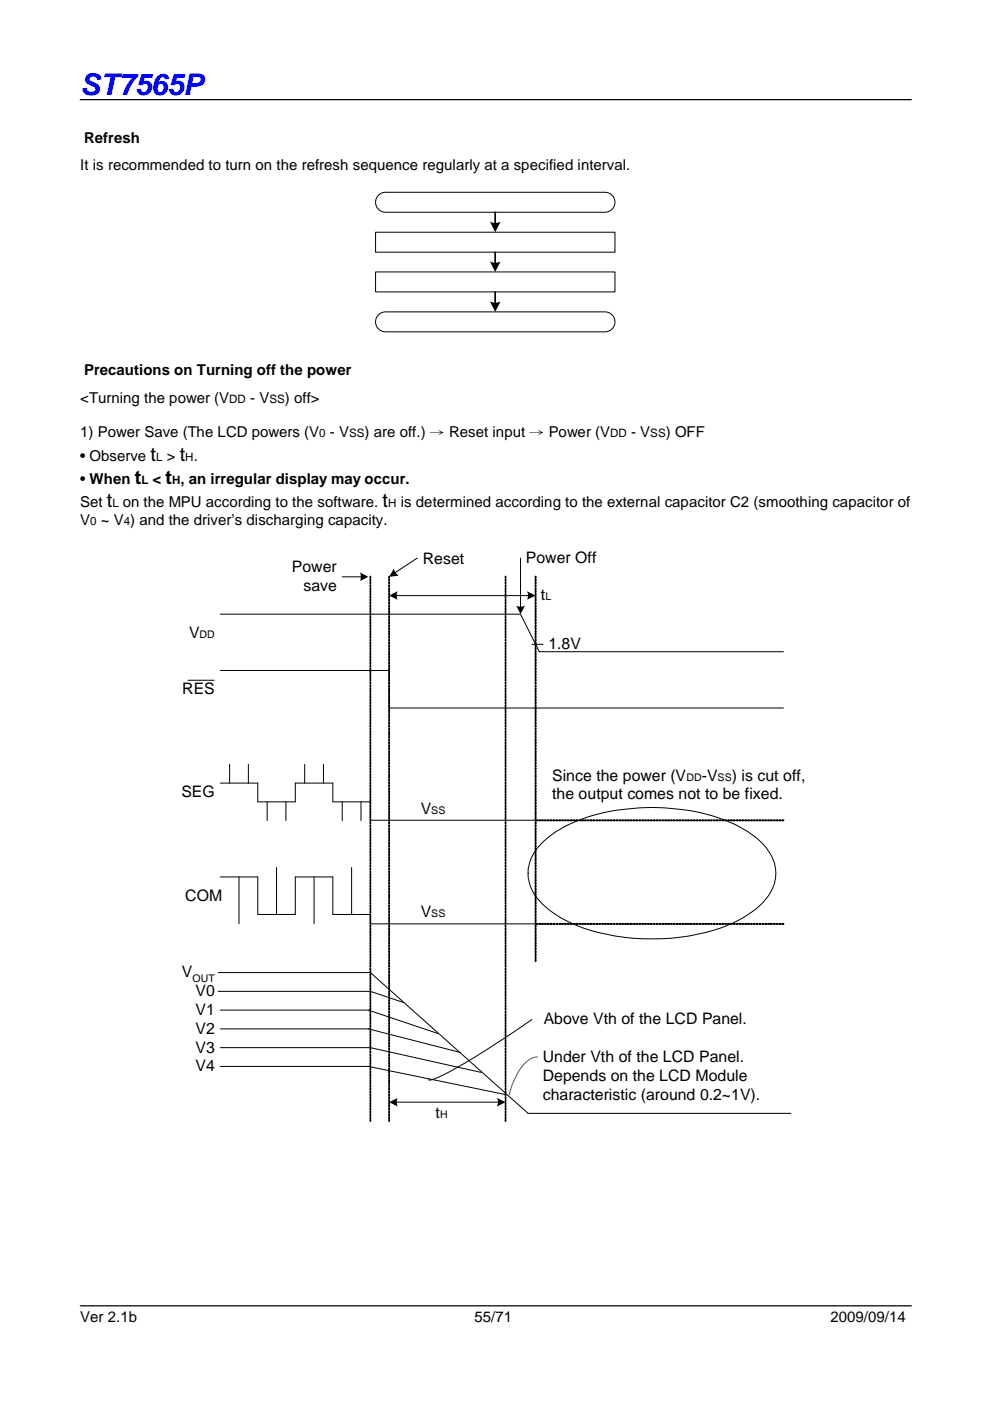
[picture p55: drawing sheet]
<svg xmlns="http://www.w3.org/2000/svg" width="210mm" height="297mm" viewBox="0 0 210 297" stroke-linecap="round" stroke-linejoin="round" font-family="sans-serif">
<defs><g id="words">
<text font-size="6.3" fill="#00f" x="17" y="20.1">ST7565P</text>
<g font-size="4.2">
<text x="31.9" y="97.7">t</text>
<text x="38.1" y="97.7">t</text>
<text x="22.6" y="107.5">t</text>
<text x="28.6" y="102.7">t</text>
<text x="35.1" y="102.7">t</text>
<text x="81.1" y="107.5">t</text>
</g>
<g font-size="3.4">
<text x="89.6" y="119.5">Reset</text>
<text x="111.5" y="119.3">Power Off</text>
<text x="61.9" y="121.3">Power</text>
<text x="64.3" y="125.3">save</text>
<text x="114.7" y="127.3">t</text>
<text x="40.1" y="135.3">V</text>
<text x="116.3" y="137.6">1.8V</text>
<text x="38.7" y="147.2">RES</text>
<text x="117.1" y="165.5">Since the power (V</text>
<text x="148.8" y="165.5">-V</text>
<text x="155.2" y="165.5">) is cut off,</text>
<text x="38.5" y="169.1">SEG</text>
<text x="89.2" y="172.6">V</text>
<text x="117.1" y="169.5">the output comes not to be fixed.</text>
<text x="39.3" y="191">COM</text>
<text x="89.2" y="194.5">V</text>
<text x="38.6" y="207.1">V</text>
<text x="41.4" y="211.2">V0</text>
<text x="41.4" y="215.2">V1</text>
<text x="41.4" y="219.2">V2</text>
<text x="115.3" y="217.2">Above Vth of the LCD Panel.</text>
<text x="41.4" y="223.2">V3</text>
<text x="41.4" y="227.2">V4</text>
<text x="115.1" y="225.1">Under Vth of the LCD Panel.</text>
<text x="115.1" y="229.2">Depends on the LCD Module</text>
<text x="115.1" y="233.2">characteristic (around 0.2~1V).</text>
<text x="92.4" y="237.1">t</text>
</g>
<g font-size="3.2">
<text x="17.8" y="30.3">Refresh</text>
<text x="17" y="36.1">It is recommended to turn on the refresh sequence regularly at a specified interval.</text>
<text x="17.8" y="79.5">Precautions on Turning off the power</text>
<text x="17" y="85.3">&lt;Turning the power (V</text>
<text x="53" y="85.3">- V</text>
<text x="60.4" y="85.3">) off&gt;</text>
<text x="17" y="92.6">1) Power Save (The LCD powers (V</text>
<text x="69.9" y="92.6">- V</text>
<text x="77.3" y="92.6">) are off.) → Reset input → Power (V</text>
<text x="133.8" y="92.6">- V</text>
<text x="141.2" y="92.6">) OFF</text>
<text x="17" y="97.7">• Observe</text>
<text x="35.3" y="97.7">&gt;</text>
<text x="41.1" y="97.7">.</text>
<text x="17" y="107.5">Set</text>
<text x="17" y="102.7">• When</text>
<text x="26" y="107.5">on the MPU according to the software.</text>
<text x="32.3" y="102.7">&lt;</text>
<text x="38.3" y="102.7">, an irregular display may occur.</text>
<text x="85" y="107.5">is determined according to the external capacitor C2 (smoothing capacitor of</text>
<text x="17" y="111.4">V</text>
<text x="21.4" y="111.4">~ V ) and the driver’s discharging capacity.</text>
<text x="17" y="280.4">Ver 2.1b</text>
<text x="100.6" y="280.4">55/71</text>
<text x="176.1" y="280.4">2009/09/14</text>
</g>
<g font-size="2.5">
<text x="48.6" y="85.3">DD</text>
<text x="57.1" y="85.3">SS</text>
<text x="67.7" y="92.6">0</text>
<text x="74" y="92.6">SS</text>
<text x="129.4" y="92.6">DD</text>
<text x="137.9" y="92.6">SS</text>
<text x="33.1" y="97.7">L</text>
<text x="39.3" y="97.7">H</text>
<text x="23.8" y="107.5">L</text>
<text x="30" y="102.7">L</text>
<text x="36.5" y="102.7">H</text>
<text x="82.3" y="107.5">H</text>
<text x="19.1" y="111.4">0</text>
<text x="26.2" y="111.4">4</text>
</g>
<g font-size="2.2">
<text x="115.7" y="127.3">L</text>
<text x="42.3" y="135.3">DD</text>
<text x="145.5" y="165.5">DD</text>
<text x="152.1" y="165.5">SS</text>
<text x="91.4" y="172.6">SS</text>
<text x="91.4" y="194.5">SS</text>
<text x="40.8" y="208.2">OUT</text>
<text x="93.3" y="237.1">H</text>
</g>
</g></defs>
<path d="M17 21.1h176.2M17 276.9h176.2" fill="none" stroke="#010101" stroke-width=".26"/>
<path d="M80.2 41.4l1-.6h.5h46.6a2.12 2.12 0 0 1 2.1 2.1 2.12 2.12 0 0 1-2.1 2.1h-46.6a2.12 2.12 0 0 1-1.9-1.3 2.12 2.12 0 0 1 .4-2.3z" fill-rule="evenodd" fill="#fff"/>
<path d="M80.2 41.4l1-.6h.5h46.6a2.12 2.12 0 0 1 2.1 2.1 2.12 2.12 0 0 1-2.1 2.1h-46.6a2.12 2.12 0 0 1-1.9-1.3 2.12 2.12 0 0 1 .4-2.3z" fill="none" stroke="#010101" stroke-width=".21"/>
<path d="M79.6 57.7h50.8v4.2h-50.8z" fill-rule="evenodd" fill="#fff"/>
<path d="M79.6 57.7h50.8v4.2h-50.8z" fill="none" stroke="#010101" stroke-width=".21"/>
<path d="M79.6 49.2h50.8v4.3h-50.8z" fill-rule="evenodd" fill="#fff"/>
<path d="M79.6 49.2h50.8v4.3h-50.8z" fill="none" stroke="#010101" stroke-width=".21"/>
<path d="M80.2 66.7l1-.5 .5-.1h46.6a2.12 2.12 0 0 1 2.1 2.1 2.12 2.12 0 0 1-2.1 2.2h-46.6a2.12 2.12 0 0 1-1.9-1.3 2.12 2.12 0 0 1 .4-2.4z" fill-rule="evenodd" fill="#fff"/>
<path d="M80.2 66.7l1-.5 .5-.1h46.6a2.12 2.12 0 0 1 2.1 2.1 2.12 2.12 0 0 1-2.1 2.2h-46.6a2.12 2.12 0 0 1-1.9-1.3 2.12 2.12 0 0 1 .4-2.4z" fill="none" stroke="#010101" stroke-width=".21"/>
<path d="M105 45v2.5" fill="none" stroke="#010101" stroke-width=".36"/>
<path d="M103.9 47a2.35 2.35 0 0 0 2.2 0l-1.1 2.2z" fill-rule="evenodd" fill="#010101"/>
<path d="M105 53.5v2.5" fill="none" stroke="#010101" stroke-width=".36"/>
<path d="M103.9 55.5a2.61 2.61 0 0 0 2.2 0l-1.1 2.2z" fill-rule="evenodd" fill="#010101"/>
<path d="M105 61.9v2.5" fill="none" stroke="#010101" stroke-width=".36"/>
<path d="M103.9 63.9a2.61 2.61 0 0 0 2.2 0l-1.1 2.2z" fill-rule="evenodd" fill="#010101"/>
<g fill="none" stroke="#000" stroke-width=".21">
<path d="M88.5 118.3l-4.8 3.2M110.4 118.3v10.6M46.7 130.2h63.7l3.9 8h51.8M72.6 122.3h4.2M78.4 122.2h.2v.4h-.2zM78.4 122.8h.2v.4l-.2-.1zM78.4 123.4h.2v.4h-.2zM78.4 124h.2l-.1 .4zM78.4 124.6h.2v.4h-.2zM78.4 125.2h.2v.4h-.2zM78.4 125.9h.2l-.1 .3zM78.4 126.4h.2v.4h-.2z"/>
<path d="M78.4 127h.2v.4h-.2zM78.4 127.7h.2l-.1 .4zM78.4 128.3h.2v.4l-.2-.1zM78.4 128.9h.2l-.1 .4zM78.4 129.5h.2l-.1 .4zM78.4 130.1h.2v.4l-.2-.1zM78.4 130.7h.2v.4zM78.4 131.3h.2v.4h-.2zM78.4 131.9h.2v.4l-.2-.1zM78.4 133.1h.2v.4h-.2zM78.4 133.7h.2v.4h-.2zM78.4 134.3h.2v.4h-.2z"/>
<path d="M78.4 135h.2v.3h-.2zM78.4 135.6h.2l-.1 .3zM78.4 136.1h.2v.4h-.2zM78.4 136.7h.2l-.1 .5zM78.4 137.4h.2l-.1 .4zM78.4 138h.2v.3h-.2zM78.4 139.2h.2v.4l-.2-.1zM78.4 139.8h.2v.4l-.2-.1zM78.5 132.5h.1v.4h-.2zM78.5 138.6h.1l-.1 .4zM82.4 122.2h.2l-.1 .4h-.1zM82.4 122.8h.2l-.1 .4-.1-.1z"/>
<path d="M82.4 123.4h.2v.4h-.2zM82.4 124h.2l-.1 .4zM82.4 124.6h.2v.4h-.2zM82.4 125.2h.2v.4h-.2zM82.4 125.9h.2l-.1 .3zM82.4 126.4h.2l-.1 .4h-.1zM82.4 127h.2v.4h-.2zM82.4 127.7h.2l-.1 .4zM82.4 128.3h.2l-.1 .4-.1-.1zM82.4 128.9h.2l-.1 .4zM82.4 129.5h.2l-.1 .4zM82.4 130.1h.2l-.1 .4-.1-.1z"/>
<path d="M82.4 130.7h.2l-.1 .4zM82.4 131.3h.2l-.1 .4h-.1zM82.4 131.9h.2l-.1 .4-.1-.1zM82.4 132.5h.2v.4h-.2zM82.4 133.1h.2v.4h-.2zM82.4 133.7h.2l-.1 .4h-.1zM82.4 134.3h.2v.4h-.2zM82.4 135.6h.2l-.1 .3zM82.4 136.1h.2v.4h-.2zM82.4 136.7h.2l-.1 .5zM82.4 137.4h.2l-.1 .4zM82.4 138h.2l-.1 .3h-.1z"/>
<path d="M82.4 138.6h.2l-.1 .4zM82.4 139.2h.2l-.1 .4-.1-.1zM82.4 139.8h.2l-.1 .4-.1-.1zM82.5 134.9l.1 .1v.3h-.2zM83.9 126.3h28.3M107.1 122.2h.2l-.1 .4h-.1zM107.1 122.8h.2l-.1 .4-.1-.1zM107.1 123.4h.2v.4h-.2zM107.1 124h.2l-.1 .4zM107.1 124.6h.2v.4h-.2zM107.1 125.2h.2v.4h-.2zM107.1 125.9h.2l-.1 .3z"/>
<path d="M107.1 126.4h.2l-.1 .4h-.1zM107.1 127h.2v.4h-.2zM107.1 127.7h.2l-.1 .4zM107.1 128.3h.2l-.1 .4-.1-.1zM107.1 128.9h.2l-.1 .4zM107.1 129.5h.2l-.1 .4zM107.1 130.1h.2l-.1 .4-.1-.1zM107.1 130.7h.2l-.1 .4zM107.1 131.3h.2l-.1 .4h-.1zM107.1 131.9h.2l-.1 .4-.1-.1zM107.1 133.1h.2v.4h-.2zM107.1 133.7h.2l-.1 .4h-.1z"/>
<path d="M107.1 134.3h.2v.4h-.2zM107.1 135h.2v.3h-.2zM107.1 135.6h.2l-.1 .3zM107.1 136.1h.2v.4h-.2zM107.1 136.7h.2l-.1 .5zM107.1 137.4h.2l-.1 .4zM107.1 138h.2l-.1 .3h-.1zM107.1 139.2h.2l-.1 .4-.1-.1zM107.1 139.8h.2l-.1 .4-.1-.1zM107.1 132.5h.2v.4h-.2zM107.1 138.6h.2l-.1 .4zM112.8 136.6h2.3"/>
<path d="M113.5 122.2h.2l-.1 .4-.1-.1zM113.5 122.9h.2l-.1 .3-.1-.1zM113.5 123.4h.2l-.1 .4-.1-.1zM113.5 124.7h.2l-.1 .3-.1-.1zM113.5 126.5h.2l-.1 .3-.1-.1zM113.5 127.1h.2l-.1 .3h-.1zM113.5 128.3h.2l-.1 .4-.1-.1zM113.5 128.9h.2l-.1 .3h-.1zM113.5 129.5h.2l-.1 .4-.1-.1zM113.5 130.7h.2l-.1 .4-.1-.1zM113.5 131.3h.2l-.1 .4-.1-.1zM113.5 133.1h.2l-.1 .4-.1-.1z"/>
<path d="M113.5 133.8h.2l-.1 .3-.1-.1zM113.5 134.4h.2l-.1 .3-.1-.1zM113.5 135.6h.2l-.2 .3zM113.5 136.2h.2l-.1 .3h-.1zM113.5 138h.2l-.1 .3h-.1zM113.5 124l.2 .1-.1 .3-.1-.1zM113.5 125.2l.2 .1-.1 .3h-.1zM113.5 125.9h.2l-.2 .3zM113.5 127.6l.2 .1-.2 .4zM113.5 130l.2 .1-.1 .4-.1-.1zM113.5 131.9l.2 .1-.1 .3-.1-.1zM113.5 132.5h.2l-.1 .4-.1-.1z"/>
<path d="M113.5 134.9l.2 .1-.1 .3h-.1zM113.5 136.7l.2 .1-.1 .3h-.1zM113.5 137.3l.2 .1-.2 .4zM113.5 138.6h.2l-.2 .4zM113.5 139.1l.2 .1-.1 .4-.1-.1zM113.5 139.7l.2 .1-.1 .4-.1-.1zM39.8 144.2h5.6M46.7 142.2h35.8v7.9h83.6M78.4 140.4h.2l-.1 .4zM78.4 141h.2v.4h-.2zM78.4 141.6h.2v.4l-.2-.1zM78.4 142.2h.2v.4h-.2z"/>
<path d="M78.4 142.8h.2v.4h-.2zM78.4 143.4h.2v.4h-.2zM78.4 144h.2v.4h-.2zM78.4 144.7h.2l-.1 .3zM78.4 145.2h.2l-.1 .4zM78.4 145.8h.2v.4h-.2zM78.4 146.5h.2l-.1 .4zM78.4 147.1h.2v.3h-.2zM78.4 147.7h.2l-.1 .4zM78.4 148.3h.2l-.1 .4zM78.4 148.9h.2v.4l-.2-.1zM78.4 149.5h.2l-.1 .4z"/>
<path d="M78.4 150.1h.2v.4h-.2zM78.4 150.7h.2v.4l-.2-.1zM78.4 151.3h.2v.4h-.2zM78.4 152.5h.2v.4h-.2zM78.4 153.1h.2v.4h-.2zM78.4 153.8h.2v.3h-.2zM78.4 154.3h.2l-.1 .4zM78.4 154.9h.2v.4h-.2zM78.4 155.5h.2l-.1 .5zM78.4 156.2h.2l-.1 .3zM78.4 156.8h.2v.3h-.2zM78.4 157.4h.2l-.1 .4z"/>
<path d="M78.4 158.6h.2v.4l-.2-.1zM78.4 159.2h.2l-.1 .4zM78.4 159.8h.2v.4l-.2-.1zM78.5 151.9h.1v.4h-.2zM78.5 157.9l.1 .1v.4l-.2-.1zM82.4 140.4h.2l-.1 .4zM82.4 141h.2l-.1 .4h-.1zM82.4 141.6h.2l-.1 .4-.1-.1zM82.4 142.8h.2l-.1 .4h-.1zM82.4 143.4h.2v.4h-.2zM82.4 144h.2v.4h-.2zM82.4 144.7h.2l-.1 .3z"/>
<path d="M82.4 145.2h.2l-.1 .4zM82.4 145.8h.2v.4h-.2zM82.4 146.5h.2l-.1 .4zM82.4 147.1h.2l-.1 .3h-.1zM82.4 147.7h.2l-.1 .4zM82.4 148.9h.2l-.1 .4-.1-.1zM82.4 149.5h.2l-.1 .4zM82.4 150.1h.2l-.1 .4h-.1zM82.4 150.7h.2l-.1 .4-.1-.1zM82.4 151.3h.2v.4h-.2zM82.4 151.9h.2v.4h-.2zM82.4 152.5h.2l-.1 .4h-.1z"/>
<path d="M82.4 153.1h.2v.4h-.2zM82.4 153.8h.2v.3h-.2zM82.4 154.3h.2l-.1 .4zM82.4 154.9h.2v.4h-.2zM82.4 155.5h.2l-.1 .5zM82.4 156.2h.2l-.1 .3zM82.4 156.8h.2l-.1 .3h-.1zM82.4 157.4h.2l-.1 .4zM82.4 158h.2l-.1 .4-.1-.1zM82.4 158.6h.2l-.1 .4-.1-.1zM82.4 159.2h.2l-.1 .4zM82.4 159.8h.2l-.1 .4-.1-.1z"/>
<path d="M82.5 142.2h.1v.4h-.2zM82.5 148.3h.1l-.1 .4zM107.1 140.4h.2l-.1 .4zM107.1 141h.2l-.1 .4h-.1zM107.1 141.6h.2l-.1 .4-.1-.1zM107.1 142.2h.2v.4h-.2zM107.1 142.8h.2l-.1 .4h-.1zM107.1 143.4h.2v.4h-.2zM107.1 144h.2v.4h-.2zM107.1 144.7h.2l-.1 .3zM107.1 145.2h.2l-.1 .4zM107.1 145.8h.2v.4h-.2z"/>
<path d="M107.1 146.5h.2l-.1 .4zM107.1 147.1h.2l-.1 .3h-.1zM107.1 147.7h.2l-.1 .4zM107.1 148.3h.2l-.1 .4zM107.1 148.9h.2l-.1 .4-.1-.1zM107.1 149.5h.2l-.1 .4zM107.1 150.1h.2l-.1 .4h-.1zM107.1 150.7h.2l-.1 .4-.1-.1zM107.1 151.3h.2v.4h-.2zM107.1 151.9h.2v.4h-.2zM107.1 152.5h.2l-.1 .4h-.1zM107.1 153.1h.2v.4h-.2z"/>
<path d="M107.1 153.8h.2v.3h-.2zM107.1 154.3h.2l-.1 .4zM107.1 154.9h.2v.4h-.2zM107.1 155.5h.2l-.1 .5zM107.1 156.2h.2l-.1 .3zM107.1 156.8h.2l-.1 .3h-.1zM107.1 157.4h.2l-.1 .4zM107.1 158.6h.2l-.1 .4-.1-.1zM107.1 159.2h.2l-.1 .4zM107.1 159.8h.2l-.1 .4-.1-.1zM107.1 157.9l.2 .1-.1 .4-.1-.1zM113.5 140.4h.2l-.2 .4z"/>
<path d="M113.5 141h.2l-.1 .4-.1-.1zM113.5 141.6h.2l-.1 .4-.1-.1zM113.5 142.2h.2l-.1 .4-.1-.1zM113.5 143.5h.2l-.1 .3-.1-.1zM113.5 144.1h.2l-.1 .3h-.1zM113.5 145.3h.2l-.2 .3zM113.5 145.9h.2l-.1 .3h-.1zM113.5 147.1h.2l-.1 .3h-.1zM113.5 147.7h.2l-.1 .3h-.1zM113.5 149.5h.2l-.2 .4zM113.5 150.1h.2l-.1 .4-.1-.1zM113.5 150.7h.2l-.1 .4-.1-.1z"/>
<path d="M113.5 151.3h.2l-.1 .4-.1-.1zM113.5 151.9h.2l-.1 .4-.1-.1zM113.5 153.2h.2l-.1 .3h-.1zM113.5 153.8h.2l-.1 .3h-.1zM113.5 154.4h.2l-.2 .3zM113.5 155h.2l-.1 .3h-.1zM113.5 156.2h.2l-.2 .3zM113.5 156.8h.2l-.1 .3h-.1zM113.5 157.4h.2l-.2 .4zM113.5 159.2h.2l-.2 .4zM113.5 159.8h.2l-.1 .4-.1-.1zM113.5 142.8l.2 .1-.1 .3-.1-.1z"/>
<path d="M113.5 144.6l.2 .1-.1 .3-.1-.1zM113.5 146.4l.2 .1-.2 .4zM113.5 148.3h.2l-.2 .4zM113.5 148.8l.2 .1-.1 .4-.1-.1zM113.5 152.5l.2 .1-.1 .3-.1-.1zM113.5 155.5l.2 .1-.1 .3h-.1zM113.5 157.9l.2 .1-.1 .4-.1-.1zM113.5 158.5l.2 .1-.1 .4-.1-.1zM46.7 166h8v4h7.9v-4h8v4h7.9M48.7 162.1v3.9M52.7 162.1v3.9M56.6 170v4"/>
<path d="M60.6 170v4M64.6 162.1v3.9M68.6 162.1v3.9M72.6 170v4M76.5 170v4M78.4 160.4h.2v.4l-.2-.1zM78.4 161h.2v.4h-.2zM78.4 161.6h.2v.4h-.2zM78.4 162.2h.2v.4h-.2zM78.4 162.9h.2v.3h-.2zM78.4 163.4h.2l-.1 .4zM78.4 164h.2v.4h-.2z"/>
<path d="M78.4 164.6h.2v.4h-.2zM78.4 165.3h.2l-.1 .4zM78.4 165.9h.2v.3h-.2zM78.4 166.5h.2v.3h-.2zM78.4 167.1h.2l-.1 .4zM78.4 167.7h.2v.4l-.2-.1zM78.4 168.3h.2l-.1 .4zM78.4 168.9h.2l-.1 .4zM78.4 169.5h.2v.4l-.2-.1zM78.4 171.3h.2v.4h-.2zM78.4 172h.2v.3h-.2zM78.4 172.6h.2v.3h-.2z"/>
<path d="M78.4 173.1h.2v.4h-.2zM78.4 173.7h.2v.4h-.2zM78.4 174.3h.2v.4h-.2zM78.4 175h.2l-.1 .3zM78.4 175.6h.2v.3h-.2zM78.4 176.1h.2l-.1 .5zM78.4 176.8h.2l-.1 .4zM78.4 177.4h.2v.4l-.2-.1zM78.4 178.6h.2v.4l-.2-.1zM78.4 179.2h.2v.4l-.2-.1zM78.4 179.8h.2l-.1 .4zM78.5 170.7h.1v.4h-.2z"/>
<path d="M78.5 178h.1l-.1 .4zM78.5 170.1l.1 .4-.2-.1zM78.5 173.9h35M78.5 170.1v4M82.4 160.4h.2l-.1 .4-.1-.1zM82.4 161h.2v.4h-.2zM82.4 162.2h.2l-.1 .4h-.1zM82.4 162.9h.2v.3h-.2zM82.4 163.4h.2l-.1 .4zM82.4 164h.2v.4h-.2zM82.4 164.6h.2v.4h-.2zM82.4 165.3h.2l-.1 .4z"/>
<path d="M82.4 165.9h.2l-.1 .3h-.1zM82.4 166.5h.2v.3h-.2zM82.4 167.1h.2l-.1 .4zM82.4 167.7h.2l-.1 .4-.1-.1zM82.4 168.3h.2l-.1 .4zM82.4 170.7h.2l-.1 .4h-.1zM82.4 171.3h.2l-.1 .4h-.1zM82.4 172h.2v.3h-.2zM82.4 172.6h.2v.3h-.2zM82.4 173.1h.2l-.1 .4h-.1zM82.4 173.7h.2v.4h-.2zM82.4 174.3h.2v.4h-.2z"/>
<path d="M82.4 175h.2l-.1 .3zM82.4 175.6h.2l-.1 .3h-.1zM82.4 176.1h.2l-.1 .5zM82.4 176.8h.2l-.1 .4zM82.4 177.4h.2l-.1 .4-.1-.1zM82.4 178h.2l-.1 .4zM82.4 178.6h.2l-.1 .4-.1-.1zM82.4 179.2h.2l-.1 .4-.1-.1zM82.4 179.8h.2l-.1 .4zM82.5 161.6h.1l-.1 .4h-.1zM82.5 168.9h.1l-.1 .4zM82.5 169.5h.1l-.1 .4-.1-.1z"/>
<path d="M82.5 170.1h.1l-.1 .4-.1-.1zM107.1 160.4h.2l-.1 .4-.1-.1zM107.1 161h.2v.4h-.2zM107.1 161.6h.2l-.1 .4h-.1zM107.1 162.2h.2l-.1 .4h-.1zM107.1 162.9h.2v.3h-.2zM107.1 163.4h.2l-.1 .4zM107.1 164h.2v.4h-.2zM107.1 164.6h.2v.4h-.2zM107.1 165.3h.2l-.1 .4zM107.1 165.9h.2l-.1 .3h-.1zM107.1 166.5h.2v.3h-.2z"/>
<path d="M107.1 167.1h.2l-.1 .4zM107.1 167.7h.2l-.1 .4-.1-.1zM107.1 168.3h.2l-.1 .4zM107.1 168.9h.2l-.1 .4zM107.1 169.5h.2l-.1 .4-.1-.1zM107.1 171.3h.2l-.1 .4h-.1zM107.1 172h.2v.3h-.2zM107.1 172.6h.2v.3h-.2zM107.1 173.1h.2l-.1 .4h-.1zM107.1 173.7h.2v.4h-.2zM107.1 174.3h.2v.4h-.2zM107.1 175h.2l-.1 .3z"/>
<path d="M107.1 175.6h.2l-.1 .3h-.1zM107.1 176.1h.2l-.1 .5zM107.1 176.8h.2l-.1 .4zM107.1 177.4h.2l-.1 .4-.1-.1zM107.1 178h.2l-.1 .4zM107.1 178.6h.2l-.1 .4-.1-.1zM107.1 179.2h.2l-.1 .4-.1-.1zM107.1 179.8h.2l-.1 .4zM107.1 170.7h.2l-.1 .4h-.1zM107.2 170.1v.4l-.1-.1zM113.5 161h.2l-.1 .4-.1-.1zM113.5 161.6h.2l-.1 .4-.1-.1z"/>
<path d="M113.5 162.3h.2l-.1 .3h-.1zM113.5 162.9h.2l-.1 .3h-.1zM113.5 164.1h.2l-.1 .3-.1-.1zM113.5 164.7h.2l-.1 .3h-.1zM113.5 165.3h.2l-.2 .4zM113.5 165.9h.2l-.1 .3h-.1zM113.5 166.5h.2l-.1 .3h-.1zM113.5 168.3h.2l-.1 .4-.1-.1zM113.5 168.9h.2l-.2 .4zM113.5 172h.2l-.1 .3h-.1zM113.5 172.6h.2l-.1 .3-.1-.1zM113.5 173.2h.2l-.1 .3-.1-.1z"/>
<path d="M113.5 173.8h.2l-.1 .3-.1-.1zM113.5 174.4h.2l-.1 .3h-.1zM113.5 175h.2l-.2 .3zM113.5 175.6h.2l-.1 .3h-.1zM113.5 177.4h.2l-.1 .4-.1-.1zM113.5 178h.2l-.2 .4zM113.5 179.8h.2l-.2 .4zM113.5 160.4h.2l-.1 .4-.1-.1zM113.5 163.4l.2 .1-.1 .3-.1-.1zM113.5 167l.2 .1-.2 .4zM113.5 167.6l.2 .1-.1 .4-.1-.1zM113.5 169.5h.2l-.1 .4-.1-.1z"/>
<path d="M113.5 170.7h.2l-.1 .4-.1-.1zM113.5 171.3l.2 .1-.1 .3-.1-.1zM113.5 176.1l.2 .1-.1 .3h-.1zM113.5 176.7l.2 .1-.2 .4zM113.5 178.6h.2l-.1 .4-.1-.1zM113.5 179.2h.2l-.1 .4-.1-.1zM113.5 170.1h.2l-.1 .4-.1-.1zM113.7 173.8h.3v.2h-.3zM114.3 173.8h.3v.2h-.3zM114.8 173.9l.4-.1v.2h-.3zM115.1 178.5a28 28 0 0 1 14.1-6.5 47.4 47.4 0 0 1 24.8 2 19.8 19.8 0 0 1 8.9 6.4 8.2 8.2 0 0 1-1 10.8 26.6 26.6 0 0 1-14.6 7 44.6 44.6 0 0 1-26.7-2.7 16.5 16.5 0 0 1-7.8-6.9 8.1 8.1 0 0 1 1.8-9.5zM115.5 173.8h.3v.2h-.3z"/>
<path d="M116.1 173.9h.4l-.4 .1zM116.7 173.9l.3-.1 .1 .2h-.4zM117.3 173.9l.3-.1v.2h-.3zM117.9 173.9h.4l-.1 .1zM118.5 173.9l.3-.1 .1 .2h-.4zM119.1 173.9l.3-.1 .1 .2h-.4zM119.7 173.9h.4l-.1 .1zM120.3 173.9l.3-.1 .1 .2h-.3zM120.9 173.9h.4l-.4 .1zM121.5 173.9h.4l-.1 .1zM122.1 173.9l.4-.1v.2h-.3zM122.8 173.8l.3 .1-.3 .1z"/>
<path d="M123.4 173.8h.3v.2h-.3zM124 173.9l.3-.1v.2h-.3zM124.6 173.8h.3v.2h-.3zM125.2 173.8h.3l.1 .2h-.4zM125.8 173.9l.3-.1 .1 .2h-.4zM126.4 173.8h.3v.2h-.3zM127 173.8h.3v.2h-.3zM127.6 173.9l.3-.1 .1 .2h-.4zM128.2 173.9l.3-.1 .1 .2h-.4zM128.8 173.9h.4l-.3 .1zM129.4 173.9h.4l-.3 .1zM130 173.9l.3-.1 .1 .2h-.4z"/>
<path d="M130.6 173.9h.4l-.1 .1zM131.2 173.9l.4-.1v.2h-.3zM131.8 173.9l.4-.1v.2h-.3zM132.4 173.9h.4v.1zM133 173.9l.4-.1v.2h-.3zM133.6 173.9h.5l-.4 .1zM134.3 173.8h.3l.1 .2h-.4zM134.8 173.9l.4-.1 .1 .2h-.4zM135.5 173.8h.3v.2h-.3zM136.1 173.8h.3l.1 .2h-.4zM136.7 173.9l.3-.1 .1 .2h-.4zM137.3 173.8h.3l.1 .2h-.4z"/>
<path d="M137.9 173.8h.3l.1 .2h-.4zM138.5 173.9l.3-.1 .1 .2h-.3zM139.1 173.9l.3-.1 .1 .2h-.4zM139.7 173.9l.3-.1 .1 .2h-.3zM140.3 173.9h.4l-.3 .1zM140.9 173.9l.4-.1v.2h-.3zM141.5 173.9h.4l-.3 .1zM142.2 173.9l.3-.1v.2h-.3zM142.7 173.9l.4-.1v.2h-.3zM143.4 173.9h.4l-.4 .1zM143.9 173.9l.4-.1 .1 .2h-.4zM144.6 173.9h.4l-.4 .1z"/>
<path d="M145.2 173.8l.4 .1-.4 .1zM145.8 173.9l.3-.1 .1 .2h-.4zM146.3 173.9l.4-.1 .1 .2h-.4zM147 173.8h.3l.1 .2h-.4zM147.6 173.9l.3-.1 .1 .2h-.3zM148.3 173.8h.2l.1 .2h-.3zM148.8 173.8h.3l.1 .2h-.4zM149.4 173.9l.3-.1 .1 .2h-.3zM150 173.9l.4-.1v.2h-.3zM150.7 173.8h.3v.2h-.3zM151.3 173.9h.3l-.3 .1zM151.8 173.9l.4-.1v.2h-.3z"/>
<path d="M152.4 173.9h.5l-.4 .1zM153.1 173.9h.4l-.4 .1zM153.7 173.9l.3-.1 .1 .2h-.4zM154.3 173.9h.4l-.1 .1zM154.9 173.9l.3-.1 .1 .2h-.4zM155.5 173.9l.3-.1 .1 .2h-.4zM156.1 173.8l.4 .1-.4 .1zM156.7 173.9l.4-.1v.2h-.3zM157.3 173.9l.3-.1 .1 .2h-.3zM157.9 173.8h.3l.1 .2h-.4zM158.5 173.8h.3l.1 .2h-.4zM159.2 173.8h.3v.2h-.3z"/>
<path d="M159.8 173.8h.3v.2h-.3zM160.3 173.9l.4-.1v.2h-.3zM161 173.9l.2-.1 .1 .2h-.3zM161.6 173.8h.3v.2h-.3zM162.1 173.9h.5l-.1 .1zM162.8 173.9l.3-.1 .1 .2h-.4zM163.4 173.9l.3-.1v.2h-.3zM164 173.9h.4l-.4 .1zM164.6 173.9l.3-.1 .1 .2h-.4zM165.2 173.9h.4l-.3 .1zM165.8 173.9l.3-.1 .1 .2h-.3zM46.7 185.9h8v8h7.9v-8h8v8h7.9"/>
<path d="M50.7 185.9v10M58.6 183.9v10M66.6 185.9v10M74.5 183.9v10M78.4 180.4h.2v.4h-.2zM78.4 181h.2v.4h-.2zM78.4 181.7h.2v.3h-.2zM78.4 182.2h.2v.4h-.2zM78.4 182.8h.2v.4h-.2zM78.4 183.4h.2v.4h-.2zM78.4 184.1h.2l-.1 .3zM78.4 184.7h.2l-.1 .3z"/>
<path d="M78.4 185.3h.2v.3h-.2zM78.4 185.9h.2l-.1 .4zM78.4 186.5h.2v.4l-.2-.1zM78.4 187.1h.2v.4l-.2-.1zM78.4 187.7h.2l-.1 .4zM78.4 188.3h.2v.4l-.2-.1zM78.4 188.9h.2v.4l-.2-.1zM78.4 189.5h.2v.4h-.2zM78.4 190.1h.2v.4h-.2zM78.4 190.8h.2v.3zM78.4 191.9h.2v.4h-.2zM78.4 192.5h.2v.4h-.2z"/>
<path d="M78.4 193.2h.2v.3h-.2zM78.4 193.8h.2l-.1 .3zM78.4 194.4h.2v.3h-.2zM78.4 194.9h.2v.4h-.2zM78.4 195.6h.2l-.1 .4zM78.4 196.2h.2v.4l-.2-.1zM78.4 196.8h.2l-.1 .4zM78.4 197.4h.2v.4l-.2-.1zM78.4 198h.2v.4l-.2-.1zM78.4 198.6h.2l-.1 .4zM78.4 199.2h.2v.4h-.2zM78.4 199.8h.2v.4h-.2z"/>
<path d="M78.5 191.3h.1v.4h-.2zM78.5 193.8v2.1h35M82.4 180.4h.2l-.1 .4h-.1zM82.4 181h.2l-.1 .4h-.1zM82.4 181.7h.2v.3h-.2zM82.4 182.8h.2l-.1 .4h-.1zM82.4 183.4h.2v.4h-.2zM82.4 184.1h.2l-.1 .3zM82.4 184.7h.2l-.1 .3zM82.4 185.3h.2v.3h-.2zM82.4 185.9h.2l-.1 .4zM82.4 186.5h.2l-.1 .4-.1-.1z"/>
<path d="M82.4 187.1h.2l-.1 .4-.1-.1zM82.4 187.7h.2l-.1 .4zM82.4 188.3h.2l-.1 .4-.1-.1zM82.4 188.9h.2l-.1 .4-.1-.1zM82.4 189.5h.2l-.1 .4h-.1zM82.4 190.1h.2l-.1 .4h-.1zM82.4 190.8h.2l-.1 .3zM82.4 191.3h.2v.4h-.2zM82.4 191.9h.2l-.1 .4h-.1zM82.4 192.5h.2v.4h-.2zM82.4 193.2h.2v.3h-.2zM82.4 193.8h.2l-.1 .3z"/>
<path d="M82.4 194.4h.2v.3h-.2zM82.4 194.9h.2v.4h-.2zM82.4 196.2h.2l-.1 .4-.1-.1zM82.4 196.8h.2l-.1 .4zM82.4 197.4h.2l-.1 .4-.1-.1zM82.4 198h.2l-.1 .4-.1-.1zM82.4 198.6h.2l-.1 .4zM82.4 199.2h.2l-.1 .4h-.1zM82.4 199.8h.2l-.1 .4h-.1zM82.5 182.2h.1v.4h-.2zM82.5 195.5l.1 .1-.1 .4zM107.1 180.4h.2l-.1 .4h-.1z"/>
<path d="M107.1 181h.2l-.1 .4h-.1zM107.1 181.7h.2v.3h-.2zM107.1 182.2h.2v.4h-.2zM107.1 182.8h.2l-.1 .4h-.1zM107.1 183.4h.2v.4h-.2zM107.1 184.1h.2l-.1 .3zM107.1 184.7h.2l-.1 .3zM107.1 185.3h.2v.3h-.2zM107.1 185.9h.2l-.1 .4zM107.1 186.5h.2l-.1 .4-.1-.1zM107.1 187.1h.2l-.1 .4-.1-.1zM107.1 187.7h.2l-.1 .4z"/>
<path d="M107.1 188.3h.2l-.1 .4-.1-.1zM107.1 188.9h.2l-.1 .4-.1-.1zM107.1 189.5h.2l-.1 .4h-.1zM107.1 190.1h.2l-.1 .4h-.1zM107.1 190.8h.2l-.1 .3zM107.1 191.3h.2v.4h-.2zM107.1 191.9h.2l-.1 .4h-.1zM107.1 192.5h.2v.4h-.2zM107.1 193.2h.2v.3h-.2zM107.1 193.8h.2l-.1 .3zM107.1 194.4h.2v.3h-.2zM107.1 194.9h.2v.4h-.2z"/>
<path d="M107.1 195.6h.2l-.1 .4zM107.1 196.2h.2l-.1 .4-.1-.1zM107.1 196.8h.2l-.1 .4zM107.1 198h.2l-.1 .4-.1-.1zM107.1 198.6h.2l-.1 .4zM107.1 199.2h.2l-.1 .4h-.1zM107.1 199.8h.2l-.1 .4h-.1zM107.1 197.4h.2l-.1 .4-.1-.1zM113.5 180.4h.2l-.1 .4-.1-.1zM113.5 181.1h.2l-.1 .3h-.1zM113.5 181.7h.2l-.1 .3-.1-.1zM113.5 182.2h.2l-.1 .4-.1-.1z"/>
<path d="M113.5 182.9h.2l-.1 .3h-.1zM113.5 183.5h.2l-.1 .3h-.1zM113.5 185.3h.2l-.1 .3h-.1zM113.5 186.5h.2l-.1 .4-.1-.1zM113.5 187.1h.2l-.1 .4-.1-.1zM113.5 187.7h.2l-.2 .4zM113.5 188.9h.2l-.1 .4-.1-.1zM113.5 189.5h.2l-.1 .4-.1-.1zM113.5 190.1h.2l-.1 .4h-.1zM113.5 190.8h.2l-.1 .3h-.1zM113.5 191.3h.2l-.1 .4-.1-.1zM113.5 192.6h.2l-.1 .3-.1-.1z"/>
<path d="M113.5 193.2h.2l-.1 .3h-.1zM113.5 193.8h.2l-.2 .3zM113.5 194.4h.2l-.1 .3-.1-.1zM113.5 196.2h.2l-.1 .4-.1-.1zM113.5 196.8h.2l-.2 .4zM113.5 198.6h.2l-.2 .4zM113.5 199.2h.2l-.1 .4-.1-.1zM113.5 184l.2 .1-.1 .3h-.1zM113.5 184.7h.2l-.2 .3zM113.5 185.8l.2 .1-.2 .4zM113.5 188.3h.2l-.1 .4-.1-.1zM113.5 191.9l.2 .1-.1 .3-.1-.1z"/>
<path d="M113.5 194.9l.2 .1-.1 .3h-.1zM113.5 195.5l.2 .1-.2 .4zM113.5 197.4h.2l-.1 .4-.1-.1zM113.5 198h.2l-.1 .4-.1-.1zM113.5 199.8l.2 .1-.1 .3h-.1zM113.7 195.8h.3v.2h-.3zM114.3 195.8h.3v.1l-.3 .1zM114.9 195.8h.3v.1l-.3 .1zM115.5 195.8h.3v.2h-.3zM116.1 195.8l.4 .1-.4 .1zM116.7 195.8h.4v.2h-.3zM117.3 195.8h.3v.2h-.3z"/>
<path d="M117.9 195.8l.4 .1-.4 .1zM118.5 195.8h.4v.2h-.3zM119.1 195.8h.4v.2h-.3zM119.7 195.8l.4 .1-.3 .1zM120.3 195.8h.3l.1 .1-.3 .1zM120.9 195.8l.4 .1-.3 .1zM121.5 195.8l.4 .1-.3 .1zM122.1 195.8h.4v.1l-.3 .1zM122.8 195.8l.3 .1-.2 .1zM123.4 195.8h.3v.1l-.3 .1zM124 195.8h.3v.1l-.3 .1zM124.6 195.8h.3v.2h-.3z"/>
<path d="M125.2 195.8h.3l.1 .1-.3 .1zM125.8 195.8h.3l.1 .1-.3 .1zM126.4 195.8h.3v.2h-.3zM127 195.8h.3v.2h-.3zM127.6 195.8h.3l.1 .1-.3 .1zM128.2 195.8h.4v.2h-.3zM128.8 195.8l.4 .1-.3 .1zM129.4 195.8l.4 .1-.3 .1zM130 195.8h.4v.2h-.3zM130.6 195.8l.4 .1-.3 .1zM131.2 195.8h.4v.1l-.3 .1zM131.8 195.8h.4v.1l-.3 .1z"/>
<path d="M132.5 195.8l.3 .1-.3 .1zM133.1 195.8h.3v.1l-.3 .1zM133.6 195.8l.5 .1-.4 .1zM134.3 195.8h.3l.1 .1-.3 .1zM134.9 195.8h.3l.1 .1-.3 .1zM135.5 195.8l.3 .1-.2 .1zM136.1 195.8h.3l.1 .1-.3 .1zM136.7 195.8h.3l.1 .1-.3 .1zM137.3 195.8h.4v.2h-.3zM137.9 195.8h.4v.2h-.3zM138.5 195.8h.4v.1l-.3 .1zM139.1 195.8h.4v.2h-.3z"/>
<path d="M139.7 195.8h.4v.2h-.3zM140.3 195.8l.4 .1-.3 .1zM140.9 195.8h.4v.2h-.3zM141.5 195.8l.4 .1-.3 .1zM142.2 195.8h.3v.1l-.3 .1zM142.7 195.8h.4v.1l-.3 .1zM143.4 195.8l.4 .1-.3 .1zM144 195.8h.3l.1 .1-.3 .1zM144.6 195.8l.4 .1-.3 .1zM145.2 195.8l.4 .1-.3 .1zM145.8 195.8h.3l.1 .1-.3 .1zM146.3 195.9l.4-.1 .1 .1-.3 .1z"/>
<path d="M147 195.8h.4v.1l-.3 .1zM147.6 195.8h.4v.1l-.3 .1zM148.3 195.8h.3v.2h-.3zM148.8 195.8h.4v.2h-.3zM149.4 195.8h.4v.1l-.3 .1zM150 195.8h.4v.2h-.3zM150.7 195.8h.3v.2h-.3zM151.3 195.8l.3 .1-.3 .1zM151.8 195.8h.4v.2h-.3zM152.4 195.8l.5 .1-.4 .1zM153.1 195.8l.4 .1-.3 .1zM153.7 195.8h.3l.1 .1-.3 .1z"/>
<path d="M154.3 195.8l.4 .1-.3 .1zM154.9 195.8h.3l.1 .1-.3 .1zM155.5 195.8h.3l.1 .1-.3 .1zM156.1 195.8l.4 .1-.3 .1zM156.7 195.8h.4v.1l-.3 .1zM157.3 195.8h.3l.1 .1-.3 .1zM157.9 195.8h.4v.1l-.3 .1zM158.5 195.8h.4v.1l-.3 .1zM159.2 195.8l.3 .1-.3 .1zM159.8 195.8h.3v.2h-.3zM160.4 195.8h.3v.1l-.3 .1zM161 195.8h.3v.2h-.3z"/>
<path d="M161.6 195.8h.3v.2h-.3zM162.2 195.8l.4 .1-.3 .1zM162.8 195.8h.4v.2h-.3zM163.4 195.8h.3v.2h-.3zM164 195.8l.4 .1-.3 .1zM164.6 195.8h.3l.1 .1-.3 .1zM165.2 195.8l.4 .1-.3 .1zM165.8 195.8h.4v.1l-.3 .1zM46.3 206.2h32.2l33.5 29.9h55.7M46.3 210.2h32.2l7.2 2.4M46.7 218.1h31.8M46.7 214.2h31.8"/>
<path d="M78.1 218.1l19.5 5M78.1 214.2l14.7 4.9M78.4 200.4h.2v.4h-.2zM78.4 201h.2v.4h-.2zM78.4 201.6h.2v.4h-.2zM78.4 202.3h.2v.3h-.2zM78.4 202.9h.2v.3h-.2zM78.4 203.5h.2v.3h-.2zM78.4 204h.2v.4h-.2zM78.4 204.6h.2l-.1 .5zM78.4 205.3h.2v.4l-.2-.1zM78.4 205.9h.2v.3h-.2z"/>
<path d="M78.4 206.5h.2l-.1 .4zM78.4 207.1h.2v.4l-.2-.1zM78.4 207.7h.2l-.1 .4zM78.4 208.3h.2l-.1 .4zM78.4 208.9h.2v.4h-.2zM78.4 209.5h.2v.4zM78.4 210.1h.2v.4h-.2zM78.4 211.3h.2v.4h-.2zM78.4 212h.2v.3h-.2zM78.4 212.6h.2l-.1 .3zM78.4 213.1h.2v.4h-.2zM78.4 213.7h.2v.4h-.2z"/>
<path d="M78.4 214.4h.2l-.1 .4zM78.4 215h.2v.3h-.2zM78.4 215.6h.2l-.1 .4zM78.4 216.2h.2l-.1 .4zM78.4 216.8h.2v.4l-.2-.1zM78.4 217.4h.2l-.1 .4zM78.4 218h.2v.4h-.2zM78.4 218.6h.2v.4l-.2-.1zM78.4 219.2h.2v.4h-.2zM78.4 219.8h.2v.4h-.2zM78.5 210.7h.1v.4h-.2zM82.4 200.4h.2v.4h-.2z"/>
<path d="M82.4 201h.2l-.1 .4h-.1zM82.4 201.6h.2l-.1 .4h-.1zM82.4 202.3h.2v.3h-.2zM82.4 202.9h.2v.3h-.2zM82.4 203.5h.2v.3h-.2zM82.4 204h.2v.4h-.2zM82.4 204.6h.2l-.1 .5zM82.4 205.3h.2l-.1 .4-.1-.1zM82.4 205.9h.2l-.1 .3h-.1zM82.4 206.5h.2l-.1 .4zM82.4 207.1h.2l-.1 .4-.1-.1zM82.4 207.7h.2l-.1 .4z"/>
<path d="M82.4 208.3h.2l-.1 .4zM82.4 210.1h.2l-.1 .4h-.1zM82.4 210.7h.2l-.1 .4h-.1zM82.4 211.3h.2v.4h-.2zM82.4 212h.2v.3h-.2zM82.4 212.6h.2l-.1 .3zM82.4 213.1h.2v.4h-.2zM82.4 213.7h.2v.4h-.2zM82.4 214.4h.2l-.1 .4zM82.4 215h.2l-.1 .3h-.1zM82.4 215.6h.2l-.1 .4zM82.4 216.2h.2l-.1 .4z"/>
<path d="M82.4 216.8h.2l-.1 .4-.1-.1zM82.4 217.4h.2l-.1 .4zM82.4 218h.2l-.1 .4h-.1zM82.4 218.6h.2l-.1 .4-.1-.1zM82.4 219.2h.2v.4h-.2zM82.4 219.8h.2l-.1 .4h-.1zM82.5 208.9h.1l-.1 .4h-.1zM82.5 209.5h.1l-.1 .4-.1-.1zM107.1 200.4h.2v.4h-.2zM107.1 201h.2l-.1 .4h-.1zM107.1 201.6h.2l-.1 .4h-.1zM107.1 202.3h.2v.3h-.2z"/>
<path d="M107.1 202.9h.2v.3h-.2zM107.1 203.5h.2v.3h-.2zM107.1 204h.2v.4h-.2zM107.1 204.6h.2l-.1 .5zM107.1 205.3h.2l-.1 .4-.1-.1zM107.1 205.9h.2l-.1 .3h-.1zM107.1 206.5h.2l-.1 .4zM107.1 207.1h.2l-.1 .4-.1-.1zM107.1 207.7h.2l-.1 .4zM107.1 208.3h.2l-.1 .4zM107.1 208.9h.2l-.1 .4h-.1zM107.1 209.5h.2l-.1 .4z"/>
<path d="M107.1 210.1h.2l-.1 .4h-.1zM107.1 210.7h.2l-.1 .4h-.1zM107.1 211.3h.2v.4h-.2zM107.1 212h.2v.3h-.2zM107.1 212.6h.2l-.1 .3zM107.1 213.1h.2v.4h-.2zM107.1 213.7h.2v.4h-.2zM107.1 214.4h.2l-.1 .4zM107.1 215h.2l-.1 .3h-.1zM107.1 215.6h.2l-.1 .4zM107.1 216.2h.2l-.1 .4zM107.1 216.8h.2l-.1 .4-.1-.1z"/>
<path d="M107.1 218h.2l-.1 .4h-.1zM107.1 218.6h.2l-.1 .4-.1-.1zM107.1 219.2h.2v.4h-.2zM107.1 219.8h.2l-.1 .4h-.1zM107.1 217.4h.2l-.1 .4zM112.8 216.2a153.3 153.3 0 0 1-19.8 12.2 2.73 2.73 0 0 1-2.2 .5M113.5 200.4h.2l-.1 .4-.1-.1zM113.5 201h.2l-.1 .4-.1-.1zM113.5 201.7h.2l-.1 .3-.1-.1zM113.5 202.3h.2l-.1 .3h-.1zM113.5 203.5h.2l-.1 .3h-.1zM113.5 202.8l.2 .1-.1 .3h-.1z"/>
<path d="M46.7 226.1h31.8M46.7 222.1h31.8l23.5 5.3M78.1 226.1l29.1 6M78.4 220.4h.2v.4h-.2zM78.4 221.1h.2v.3h-.2zM78.4 221.7h.2v.3h-.2zM78.4 222.2h.2v.4h-.2zM78.4 222.8h.2v.4h-.2zM78.4 223.5h.2l-.1 .4zM78.4 224.1h.2l-.1 .4zM78.4 224.7h.2v.3h-.2zM78.4 225.3h.2l-.1 .4z"/>
<path d="M78.4 225.9h.2v.4l-.2-.1zM78.4 226.5h.2v.4l-.2-.1zM78.4 227.1h.2l-.1 .4zM78.4 227.7h.2v.4l-.2-.1zM78.4 228.3h.2v.4l-.2-.1zM78.4 228.9h.2v.4h-.2zM78.4 229.5h.2v.4h-.2zM78.4 230.2h.2v.3zM78.4 230.8h.2v.3h-.2zM78.4 231.4h.2v.3h-.2zM78.4 231.9h.2v.4h-.2zM78.4 232.6h.2v.3h-.2z"/>
<path d="M78.4 233.2h.2l-.1 .4zM78.4 233.8h.2v.3h-.2zM78.4 234.4h.2v.3h-.2zM78.4 235h.2l-.1 .4zM78.4 235.6h.2v.4l-.2-.1zM78.4 236.2h.2l-.1 .4zM78.4 236.8h.2v.4h-.2zM78.5 237.4h.1v.3h-.2zM82.4 220.4h.2l-.1 .4h-.1zM82.4 221.1h.2v.3h-.2zM82.4 221.7h.2v.3h-.2zM82.4 222.2h.2l-.1 .4h-.1z"/>
<path d="M82.4 222.8h.2v.4h-.2zM82.4 223.5h.2l-.1 .4zM82.4 224.1h.2l-.1 .4zM82.4 224.7h.2v.3h-.2zM82.4 225.3h.2l-.1 .4zM82.4 225.9h.2l-.1 .4-.1-.1zM82.4 226.5h.2l-.1 .4-.1-.1zM82.4 227.1h.2l-.1 .4zM82.4 227.7h.2l-.1 .4-.1-.1zM82.4 228.3h.2l-.1 .4-.1-.1zM82.4 229.5h.2l-.1 .4h-.1zM82.4 230.2h.2l-.1 .3z"/>
<path d="M82.4 230.8h.2v.3h-.2zM82.4 231.4h.2l-.1 .3h-.1zM82.4 231.9h.2v.4h-.2zM82.4 232.6h.2v.3h-.2zM82.4 233.2h.2l-.1 .4zM82.4 233.8h.2v.3h-.2zM82.4 234.4h.2v.3h-.2zM82.4 235h.2l-.1 .4zM82.4 235.6h.2l-.1 .4-.1-.1zM82.4 236.2h.2l-.1 .4zM82.4 236.8h.2l-.1 .4h-.1zM82.4 237.4h.2v.3h-.2z"/>
<path d="M82.5 228.9h.1l-.1 .4h-.1zM83.9 233.7h21.9M107.1 220.4h.2l-.1 .4h-.1zM107.1 221.1h.2v.3h-.2zM107.1 221.7h.2v.3h-.2zM107.1 222.2h.2l-.1 .4h-.1zM107.1 222.8h.2v.4h-.2zM107.1 223.5h.2l-.1 .4zM107.1 224.1h.2l-.1 .4zM107.1 224.7h.2v.3h-.2zM107.1 225.3h.2l-.1 .4zM107.1 225.9h.2l-.1 .4-.1-.1z"/>
<path d="M107.1 226.5h.2l-.1 .4-.1-.1zM107.1 227.1h.2l-.1 .4zM107.1 227.7h.2l-.1 .4-.1-.1zM107.1 228.3h.2l-.1 .4-.1-.1zM107.1 228.9h.2l-.1 .4h-.1zM107.1 229.5h.2l-.1 .4h-.1zM107.1 230.2h.2l-.1 .3zM107.1 231.4h.2l-.1 .3h-.1zM107.1 231.9h.2v.4h-.2zM107.1 232.6h.2v.3h-.2zM107.1 233.2h.2l-.1 .4zM107.1 233.8h.2v.3h-.2z"/>
<path d="M107.1 234.4h.2v.3h-.2zM107.1 235h.2l-.1 .4zM107.1 235.6h.2l-.1 .4-.1-.1zM107.1 236.2h.2l-.1 .4zM107.1 236.8h.2l-.1 .4h-.1zM107.1 237.4h.2v.3h-.2zM107.1 230.7l.2 .1v.3h-.2z"/>
</g>
<g fill="#000">
<path d="M78.4 122.2h.2v.4h-.2zM78.4 122.8h.2v.4l-.2-.1zM78.4 123.4h.2v.4h-.2zM78.4 124h.2l-.1 .4zM78.4 124.6h.2v.4h-.2zM78.4 125.2h.2v.4h-.2zM78.4 125.9h.2l-.1 .3zM78.4 126.4h.2v.4h-.2zM78.4 127h.2v.4h-.2zM78.4 127.7h.2l-.1 .4zM78.4 128.3h.2v.4l-.2-.1zM78.4 128.9h.2l-.1 .4zM78.4 129.5h.2l-.1 .4zM78.4 130.1h.2v.4l-.2-.1zM78.4 130.7h.2v.4zM78.4 131.3h.2v.4h-.2zM78.4 131.9h.2v.4l-.2-.1zM78.5 132.5h.1v.4h-.2zM78.4 133.1h.2v.4h-.2zM78.4 133.7h.2v.4h-.2zM78.4 134.3h.2v.4h-.2zM78.4 135h.2v.3h-.2zM78.4 135.6h.2l-.1 .3zM78.4 136.1h.2v.4h-.2zM78.4 136.7h.2l-.1 .5zM78.4 137.4h.2l-.1 .4zM78.4 138h.2v.3h-.2zM78.5 138.6h.1l-.1 .4zM78.4 139.2h.2v.4l-.2-.1zM78.4 139.8h.2v.4l-.2-.1zM78.4 140.4h.2l-.1 .4zM78.4 141h.2v.4h-.2zM78.4 141.6h.2v.4l-.2-.1zM78.4 142.2h.2v.4h-.2zM78.4 142.8h.2v.4h-.2zM78.4 143.4h.2v.4h-.2zM78.4 144h.2v.4h-.2zM78.4 144.7h.2l-.1 .3zM78.4 145.2h.2l-.1 .4zM78.4 145.8h.2v.4h-.2zM78.4 146.5h.2l-.1 .4zM78.4 147.1h.2v.3h-.2zM78.4 147.7h.2l-.1 .4zM78.4 148.3h.2l-.1 .4zM78.4 148.9h.2v.4l-.2-.1zM78.4 149.5h.2l-.1 .4zM78.4 150.1h.2v.4h-.2zM78.4 150.7h.2v.4l-.2-.1zM78.4 151.3h.2v.4h-.2zM78.5 151.9h.1v.4h-.2zM78.4 152.5h.2v.4h-.2zM78.4 153.1h.2v.4h-.2zM78.4 153.8h.2v.3h-.2zM78.4 154.3h.2l-.1 .4zM78.4 154.9h.2v.4h-.2zM78.4 155.5h.2l-.1 .5zM78.4 156.2h.2l-.1 .3zM78.4 156.8h.2v.3h-.2zM78.4 157.4h.2l-.1 .4zM78.5 157.9l.1 .1v.4l-.2-.1zM78.4 158.6h.2v.4l-.2-.1zM78.4 159.2h.2l-.1 .4zM78.4 159.8h.2v.4l-.2-.1zM78.4 160.4h.2v.4l-.2-.1zM78.4 161h.2v.4h-.2zM78.4 161.6h.2v.4h-.2zM78.4 162.2h.2v.4h-.2zM78.4 162.9h.2v.3h-.2zM78.4 163.4h.2l-.1 .4zM78.4 164h.2v.4h-.2zM78.4 164.6h.2v.4h-.2zM78.4 165.3h.2l-.1 .4zM78.4 165.9h.2v.3h-.2zM78.4 166.5h.2v.3h-.2zM78.4 167.1h.2l-.1 .4zM78.4 167.7h.2v.4l-.2-.1zM78.4 168.3h.2l-.1 .4zM78.4 168.9h.2l-.1 .4zM78.4 169.5h.2v.4l-.2-.1zM78.5 170.1l.1 .4-.2-.1zM78.5 170.7h.1v.4h-.2zM78.4 171.3h.2v.4h-.2zM78.4 172h.2v.3h-.2zM78.4 172.6h.2v.3h-.2zM78.4 173.1h.2v.4h-.2zM78.4 173.7h.2v.4h-.2zM78.4 174.3h.2v.4h-.2zM78.4 175h.2l-.1 .3zM78.4 175.6h.2v.3h-.2zM78.4 176.1h.2l-.1 .5zM78.4 176.8h.2l-.1 .4zM78.4 177.4h.2v.4l-.2-.1zM78.5 178h.1l-.1 .4zM78.4 178.6h.2v.4l-.2-.1zM78.4 179.2h.2v.4l-.2-.1zM78.4 179.8h.2l-.1 .4zM78.4 180.4h.2v.4h-.2zM78.4 181h.2v.4h-.2zM78.4 181.7h.2v.3h-.2zM78.4 182.2h.2v.4h-.2zM78.4 182.8h.2v.4h-.2zM78.4 183.4h.2v.4h-.2zM78.4 184.1h.2l-.1 .3zM78.4 184.7h.2l-.1 .3zM78.4 185.3h.2v.3h-.2zM78.4 185.9h.2l-.1 .4zM78.4 186.5h.2v.4l-.2-.1zM78.4 187.1h.2v.4l-.2-.1zM78.4 187.7h.2l-.1 .4zM78.4 188.3h.2v.4l-.2-.1zM78.4 188.9h.2v.4l-.2-.1zM78.4 189.5h.2v.4h-.2zM78.4 190.1h.2v.4h-.2zM78.4 190.8h.2v.3zM78.5 191.3h.1v.4h-.2zM78.4 191.9h.2v.4h-.2zM78.4 192.5h.2v.4h-.2zM78.4 193.2h.2v.3h-.2zM78.4 193.8h.2l-.1 .3zM78.4 194.4h.2v.3h-.2zM78.4 194.9h.2v.4h-.2zM78.4 195.6h.2l-.1 .4zM78.4 196.2h.2v.4l-.2-.1zM78.4 196.8h.2l-.1 .4zM78.4 197.4h.2v.4l-.2-.1zM78.4 198h.2v.4l-.2-.1zM78.4 198.6h.2l-.1 .4zM78.4 199.2h.2v.4h-.2zM78.4 199.8h.2v.4h-.2zM78.4 200.4h.2v.4h-.2zM78.4 201h.2v.4h-.2zM78.4 201.6h.2v.4h-.2zM78.4 202.3h.2v.3h-.2zM78.4 202.9h.2v.3h-.2zM78.4 203.5h.2v.3h-.2zM78.4 204h.2v.4h-.2zM78.4 204.6h.2l-.1 .5zM78.4 205.3h.2v.4l-.2-.1zM78.4 205.9h.2v.3h-.2zM78.4 206.5h.2l-.1 .4zM78.4 207.1h.2v.4l-.2-.1zM78.4 207.7h.2l-.1 .4zM78.4 208.3h.2l-.1 .4zM78.4 208.9h.2v.4h-.2zM78.4 209.5h.2v.4zM78.4 210.1h.2v.4h-.2zM78.5 210.7h.1v.4h-.2zM78.4 211.3h.2v.4h-.2zM78.4 212h.2v.3h-.2zM78.4 212.6h.2l-.1 .3zM78.4 213.1h.2v.4h-.2zM78.4 213.7h.2v.4h-.2zM78.4 214.4h.2l-.1 .4zM78.4 215h.2v.3h-.2zM78.4 215.6h.2l-.1 .4zM78.4 216.2h.2l-.1 .4zM78.4 216.8h.2v.4l-.2-.1zM78.4 217.4h.2l-.1 .4zM78.4 218h.2v.4h-.2zM78.4 218.6h.2v.4l-.2-.1zM78.4 219.2h.2v.4h-.2zM78.4 219.8h.2v.4h-.2zM78.4 220.4h.2v.4h-.2zM78.4 221.1h.2v.3h-.2zM78.4 221.7h.2v.3h-.2zM78.4 222.2h.2v.4h-.2zM78.4 222.8h.2v.4h-.2zM78.4 223.5h.2l-.1 .4zM78.4 224.1h.2l-.1 .4zM78.4 224.7h.2v.3h-.2zM78.4 225.3h.2l-.1 .4zM78.4 225.9h.2v.4l-.2-.1zM78.4 226.5h.2v.4l-.2-.1zM78.4 227.1h.2l-.1 .4zM78.4 227.7h.2v.4l-.2-.1zM78.4 228.3h.2v.4l-.2-.1zM78.4 228.9h.2v.4h-.2zM78.4 229.5h.2v.4h-.2zM78.4 230.2h.2v.3zM78.4 230.8h.2v.3h-.2zM78.4 231.4h.2v.3h-.2zM78.4 231.9h.2v.4h-.2zM78.4 232.6h.2v.3h-.2zM78.4 233.2h.2l-.1 .4zM78.4 233.8h.2v.3h-.2zM78.4 234.4h.2v.3h-.2zM78.4 235h.2l-.1 .4zM78.4 235.6h.2v.4l-.2-.1zM78.4 236.2h.2l-.1 .4zM78.4 236.8h.2v.4h-.2zM78.5 237.4h.1v.3h-.2z"/>
<path d="M82.4 122.2h.2l-.1 .4h-.1zM82.4 122.8h.2l-.1 .4-.1-.1zM82.4 123.4h.2v.4h-.2zM82.4 124h.2l-.1 .4zM82.4 124.6h.2v.4h-.2zM82.4 125.2h.2v.4h-.2zM82.4 125.9h.2l-.1 .3zM82.4 126.4h.2l-.1 .4h-.1zM82.4 127h.2v.4h-.2zM82.4 127.7h.2l-.1 .4zM82.4 128.3h.2l-.1 .4-.1-.1zM82.4 128.9h.2l-.1 .4zM82.4 129.5h.2l-.1 .4zM82.4 130.1h.2l-.1 .4-.1-.1zM82.4 130.7h.2l-.1 .4zM82.4 131.3h.2l-.1 .4h-.1zM82.4 131.9h.2l-.1 .4-.1-.1zM82.4 132.5h.2v.4h-.2zM82.4 133.1h.2v.4h-.2zM82.4 133.7h.2l-.1 .4h-.1zM82.4 134.3h.2v.4h-.2zM82.5 134.9l.1 .1v.3h-.2zM82.4 135.6h.2l-.1 .3zM82.4 136.1h.2v.4h-.2zM82.4 136.7h.2l-.1 .5zM82.4 137.4h.2l-.1 .4zM82.4 138h.2l-.1 .3h-.1zM82.4 138.6h.2l-.1 .4zM82.4 139.2h.2l-.1 .4-.1-.1zM82.4 139.8h.2l-.1 .4-.1-.1zM82.4 140.4h.2l-.1 .4zM82.4 141h.2l-.1 .4h-.1zM82.4 141.6h.2l-.1 .4-.1-.1zM82.5 142.2h.1v.4h-.2zM82.4 142.8h.2l-.1 .4h-.1zM82.4 143.4h.2v.4h-.2zM82.4 144h.2v.4h-.2zM82.4 144.7h.2l-.1 .3zM82.4 145.2h.2l-.1 .4zM82.4 145.8h.2v.4h-.2zM82.4 146.5h.2l-.1 .4zM82.4 147.1h.2l-.1 .3h-.1zM82.4 147.7h.2l-.1 .4zM82.5 148.3h.1l-.1 .4zM82.4 148.9h.2l-.1 .4-.1-.1zM82.4 149.5h.2l-.1 .4zM82.4 150.1h.2l-.1 .4h-.1zM82.4 150.7h.2l-.1 .4-.1-.1zM82.4 151.3h.2v.4h-.2zM82.4 151.9h.2v.4h-.2zM82.4 152.5h.2l-.1 .4h-.1zM82.4 153.1h.2v.4h-.2zM82.4 153.8h.2v.3h-.2zM82.4 154.3h.2l-.1 .4zM82.4 154.9h.2v.4h-.2zM82.4 155.5h.2l-.1 .5zM82.4 156.2h.2l-.1 .3zM82.4 156.8h.2l-.1 .3h-.1zM82.4 157.4h.2l-.1 .4zM82.4 158h.2l-.1 .4-.1-.1zM82.4 158.6h.2l-.1 .4-.1-.1zM82.4 159.2h.2l-.1 .4zM82.4 159.8h.2l-.1 .4-.1-.1zM82.4 160.4h.2l-.1 .4-.1-.1zM82.4 161h.2v.4h-.2zM82.5 161.6h.1l-.1 .4h-.1zM82.4 162.2h.2l-.1 .4h-.1zM82.4 162.9h.2v.3h-.2zM82.4 163.4h.2l-.1 .4zM82.4 164h.2v.4h-.2zM82.4 164.6h.2v.4h-.2zM82.4 165.3h.2l-.1 .4zM82.4 165.9h.2l-.1 .3h-.1zM82.4 166.5h.2v.3h-.2zM82.4 167.1h.2l-.1 .4zM82.4 167.7h.2l-.1 .4-.1-.1zM82.4 168.3h.2l-.1 .4zM82.5 168.9h.1l-.1 .4zM82.5 169.5h.1l-.1 .4-.1-.1zM82.5 170.1h.1l-.1 .4-.1-.1zM82.4 170.7h.2l-.1 .4h-.1zM82.4 171.3h.2l-.1 .4h-.1zM82.4 172h.2v.3h-.2zM82.4 172.6h.2v.3h-.2zM82.4 173.1h.2l-.1 .4h-.1zM82.4 173.7h.2v.4h-.2zM82.4 174.3h.2v.4h-.2zM82.4 175h.2l-.1 .3zM82.4 175.6h.2l-.1 .3h-.1zM82.4 176.1h.2l-.1 .5zM82.4 176.8h.2l-.1 .4zM82.4 177.4h.2l-.1 .4-.1-.1zM82.4 178h.2l-.1 .4zM82.4 178.6h.2l-.1 .4-.1-.1zM82.4 179.2h.2l-.1 .4-.1-.1zM82.4 179.8h.2l-.1 .4zM82.4 180.4h.2l-.1 .4h-.1zM82.4 181h.2l-.1 .4h-.1zM82.4 181.7h.2v.3h-.2zM82.5 182.2h.1v.4h-.2zM82.4 182.8h.2l-.1 .4h-.1zM82.4 183.4h.2v.4h-.2zM82.4 184.1h.2l-.1 .3zM82.4 184.7h.2l-.1 .3zM82.4 185.3h.2v.3h-.2zM82.4 185.9h.2l-.1 .4zM82.4 186.5h.2l-.1 .4-.1-.1zM82.4 187.1h.2l-.1 .4-.1-.1zM82.4 187.7h.2l-.1 .4zM82.4 188.3h.2l-.1 .4-.1-.1zM82.4 188.9h.2l-.1 .4-.1-.1zM82.4 189.5h.2l-.1 .4h-.1zM82.4 190.1h.2l-.1 .4h-.1zM82.4 190.8h.2l-.1 .3zM82.4 191.3h.2v.4h-.2zM82.4 191.9h.2l-.1 .4h-.1zM82.4 192.5h.2v.4h-.2zM82.4 193.2h.2v.3h-.2zM82.4 193.8h.2l-.1 .3zM82.4 194.4h.2v.3h-.2zM82.4 194.9h.2v.4h-.2zM82.5 195.5l.1 .1-.1 .4zM82.4 196.2h.2l-.1 .4-.1-.1zM82.4 196.8h.2l-.1 .4zM82.4 197.4h.2l-.1 .4-.1-.1zM82.4 198h.2l-.1 .4-.1-.1zM82.4 198.6h.2l-.1 .4zM82.4 199.2h.2l-.1 .4h-.1zM82.4 199.8h.2l-.1 .4h-.1zM82.4 200.4h.2v.4h-.2zM82.4 201h.2l-.1 .4h-.1zM82.4 201.6h.2l-.1 .4h-.1zM82.4 202.3h.2v.3h-.2zM82.4 202.9h.2v.3h-.2zM82.4 203.5h.2v.3h-.2zM82.4 204h.2v.4h-.2zM82.4 204.6h.2l-.1 .5zM82.4 205.3h.2l-.1 .4-.1-.1zM82.4 205.9h.2l-.1 .3h-.1zM82.4 206.5h.2l-.1 .4zM82.4 207.1h.2l-.1 .4-.1-.1zM82.4 207.7h.2l-.1 .4zM82.4 208.3h.2l-.1 .4zM82.5 208.9h.1l-.1 .4h-.1zM82.5 209.5h.1l-.1 .4-.1-.1zM82.4 210.1h.2l-.1 .4h-.1zM82.4 210.7h.2l-.1 .4h-.1zM82.4 211.3h.2v.4h-.2zM82.4 212h.2v.3h-.2zM82.4 212.6h.2l-.1 .3zM82.4 213.1h.2v.4h-.2zM82.4 213.7h.2v.4h-.2zM82.4 214.4h.2l-.1 .4zM82.4 215h.2l-.1 .3h-.1zM82.4 215.6h.2l-.1 .4zM82.4 216.2h.2l-.1 .4zM82.4 216.8h.2l-.1 .4-.1-.1zM82.4 217.4h.2l-.1 .4zM82.4 218h.2l-.1 .4h-.1zM82.4 218.6h.2l-.1 .4-.1-.1zM82.4 219.2h.2v.4h-.2zM82.4 219.8h.2l-.1 .4h-.1zM82.4 220.4h.2l-.1 .4h-.1zM82.4 221.1h.2v.3h-.2zM82.4 221.7h.2v.3h-.2zM82.4 222.2h.2l-.1 .4h-.1zM82.4 222.8h.2v.4h-.2zM82.4 223.5h.2l-.1 .4zM82.4 224.1h.2l-.1 .4zM82.4 224.7h.2v.3h-.2zM82.4 225.3h.2l-.1 .4zM82.4 225.9h.2l-.1 .4-.1-.1zM82.4 226.5h.2l-.1 .4-.1-.1zM82.4 227.1h.2l-.1 .4zM82.4 227.7h.2l-.1 .4-.1-.1zM82.4 228.3h.2l-.1 .4-.1-.1zM82.5 228.9h.1l-.1 .4h-.1zM82.4 229.5h.2l-.1 .4h-.1zM82.4 230.2h.2l-.1 .3zM82.4 230.8h.2v.3h-.2zM82.4 231.4h.2l-.1 .3h-.1zM82.4 231.9h.2v.4h-.2zM82.4 232.6h.2v.3h-.2zM82.4 233.2h.2l-.1 .4zM82.4 233.8h.2v.3h-.2zM82.4 234.4h.2v.3h-.2zM82.4 235h.2l-.1 .4zM82.4 235.6h.2l-.1 .4-.1-.1zM82.4 236.2h.2l-.1 .4zM82.4 236.8h.2l-.1 .4h-.1zM82.4 237.4h.2v.3h-.2z"/>
<path d="M107.1 122.2h.2l-.1 .4h-.1zM107.1 122.8h.2l-.1 .4-.1-.1zM107.1 123.4h.2v.4h-.2zM107.1 124h.2l-.1 .4zM107.1 124.6h.2v.4h-.2zM107.1 125.2h.2v.4h-.2zM107.1 125.9h.2l-.1 .3zM107.1 126.4h.2l-.1 .4h-.1zM107.1 127h.2v.4h-.2zM107.1 127.7h.2l-.1 .4zM107.1 128.3h.2l-.1 .4-.1-.1zM107.1 128.9h.2l-.1 .4zM107.1 129.5h.2l-.1 .4zM107.1 130.1h.2l-.1 .4-.1-.1zM107.1 130.7h.2l-.1 .4zM107.1 131.3h.2l-.1 .4h-.1zM107.1 131.9h.2l-.1 .4-.1-.1zM107.1 132.5h.2v.4h-.2zM107.1 133.1h.2v.4h-.2zM107.1 133.7h.2l-.1 .4h-.1zM107.1 134.3h.2v.4h-.2zM107.1 135h.2v.3h-.2zM107.1 135.6h.2l-.1 .3zM107.1 136.1h.2v.4h-.2zM107.1 136.7h.2l-.1 .5zM107.1 137.4h.2l-.1 .4zM107.1 138h.2l-.1 .3h-.1zM107.1 138.6h.2l-.1 .4zM107.1 139.2h.2l-.1 .4-.1-.1zM107.1 139.8h.2l-.1 .4-.1-.1zM107.1 140.4h.2l-.1 .4zM107.1 141h.2l-.1 .4h-.1zM107.1 141.6h.2l-.1 .4-.1-.1zM107.1 142.2h.2v.4h-.2zM107.1 142.8h.2l-.1 .4h-.1zM107.1 143.4h.2v.4h-.2zM107.1 144h.2v.4h-.2zM107.1 144.7h.2l-.1 .3zM107.1 145.2h.2l-.1 .4zM107.1 145.8h.2v.4h-.2zM107.1 146.5h.2l-.1 .4zM107.1 147.1h.2l-.1 .3h-.1zM107.1 147.7h.2l-.1 .4zM107.1 148.3h.2l-.1 .4zM107.1 148.9h.2l-.1 .4-.1-.1zM107.1 149.5h.2l-.1 .4zM107.1 150.1h.2l-.1 .4h-.1zM107.1 150.7h.2l-.1 .4-.1-.1zM107.1 151.3h.2v.4h-.2zM107.1 151.9h.2v.4h-.2zM107.1 152.5h.2l-.1 .4h-.1zM107.1 153.1h.2v.4h-.2zM107.1 153.8h.2v.3h-.2zM107.1 154.3h.2l-.1 .4zM107.1 154.9h.2v.4h-.2zM107.1 155.5h.2l-.1 .5zM107.1 156.2h.2l-.1 .3zM107.1 156.8h.2l-.1 .3h-.1zM107.1 157.4h.2l-.1 .4zM107.1 157.9l.2 .1-.1 .4-.1-.1zM107.1 158.6h.2l-.1 .4-.1-.1zM107.1 159.2h.2l-.1 .4zM107.1 159.8h.2l-.1 .4-.1-.1zM107.1 160.4h.2l-.1 .4-.1-.1zM107.1 161h.2v.4h-.2zM107.1 161.6h.2l-.1 .4h-.1zM107.1 162.2h.2l-.1 .4h-.1zM107.1 162.9h.2v.3h-.2zM107.1 163.4h.2l-.1 .4zM107.1 164h.2v.4h-.2zM107.1 164.6h.2v.4h-.2zM107.1 165.3h.2l-.1 .4zM107.1 165.9h.2l-.1 .3h-.1zM107.1 166.5h.2v.3h-.2zM107.1 167.1h.2l-.1 .4zM107.1 167.7h.2l-.1 .4-.1-.1zM107.1 168.3h.2l-.1 .4zM107.1 168.9h.2l-.1 .4zM107.1 169.5h.2l-.1 .4-.1-.1zM107.2 170.1v.4l-.1-.1zM107.1 170.7h.2l-.1 .4h-.1zM107.1 171.3h.2l-.1 .4h-.1zM107.1 172h.2v.3h-.2zM107.1 172.6h.2v.3h-.2zM107.1 173.1h.2l-.1 .4h-.1zM107.1 173.7h.2v.4h-.2zM107.1 174.3h.2v.4h-.2zM107.1 175h.2l-.1 .3zM107.1 175.6h.2l-.1 .3h-.1zM107.1 176.1h.2l-.1 .5zM107.1 176.8h.2l-.1 .4zM107.1 177.4h.2l-.1 .4-.1-.1zM107.1 178h.2l-.1 .4zM107.1 178.6h.2l-.1 .4-.1-.1zM107.1 179.2h.2l-.1 .4-.1-.1zM107.1 179.8h.2l-.1 .4zM107.1 180.4h.2l-.1 .4h-.1zM107.1 181h.2l-.1 .4h-.1zM107.1 181.7h.2v.3h-.2zM107.1 182.2h.2v.4h-.2zM107.1 182.8h.2l-.1 .4h-.1zM107.1 183.4h.2v.4h-.2zM107.1 184.1h.2l-.1 .3zM107.1 184.7h.2l-.1 .3zM107.1 185.3h.2v.3h-.2zM107.1 185.9h.2l-.1 .4zM107.1 186.5h.2l-.1 .4-.1-.1zM107.1 187.1h.2l-.1 .4-.1-.1zM107.1 187.7h.2l-.1 .4zM107.1 188.3h.2l-.1 .4-.1-.1zM107.1 188.9h.2l-.1 .4-.1-.1zM107.1 189.5h.2l-.1 .4h-.1zM107.1 190.1h.2l-.1 .4h-.1zM107.1 190.8h.2l-.1 .3zM107.1 191.3h.2v.4h-.2zM107.1 191.9h.2l-.1 .4h-.1zM107.1 192.5h.2v.4h-.2zM107.1 193.2h.2v.3h-.2zM107.1 193.8h.2l-.1 .3zM107.1 194.4h.2v.3h-.2zM107.1 194.9h.2v.4h-.2zM107.1 195.6h.2l-.1 .4zM107.1 196.2h.2l-.1 .4-.1-.1zM107.1 196.8h.2l-.1 .4zM107.1 197.4h.2l-.1 .4-.1-.1zM107.1 198h.2l-.1 .4-.1-.1zM107.1 198.6h.2l-.1 .4zM107.1 199.2h.2l-.1 .4h-.1zM107.1 199.8h.2l-.1 .4h-.1zM107.1 200.4h.2v.4h-.2zM107.1 201h.2l-.1 .4h-.1zM107.1 201.6h.2l-.1 .4h-.1zM107.1 202.3h.2v.3h-.2zM107.1 202.9h.2v.3h-.2zM107.1 203.5h.2v.3h-.2zM107.1 204h.2v.4h-.2zM107.1 204.6h.2l-.1 .5zM107.1 205.3h.2l-.1 .4-.1-.1zM107.1 205.9h.2l-.1 .3h-.1zM107.1 206.5h.2l-.1 .4zM107.1 207.1h.2l-.1 .4-.1-.1zM107.1 207.7h.2l-.1 .4zM107.1 208.3h.2l-.1 .4zM107.1 208.9h.2l-.1 .4h-.1zM107.1 209.5h.2l-.1 .4zM107.1 210.1h.2l-.1 .4h-.1zM107.1 210.7h.2l-.1 .4h-.1zM107.1 211.3h.2v.4h-.2zM107.1 212h.2v.3h-.2zM107.1 212.6h.2l-.1 .3zM107.1 213.1h.2v.4h-.2zM107.1 213.7h.2v.4h-.2zM107.1 214.4h.2l-.1 .4zM107.1 215h.2l-.1 .3h-.1zM107.1 215.6h.2l-.1 .4zM107.1 216.2h.2l-.1 .4zM107.1 216.8h.2l-.1 .4-.1-.1zM107.1 217.4h.2l-.1 .4zM107.1 218h.2l-.1 .4h-.1zM107.1 218.6h.2l-.1 .4-.1-.1zM107.1 219.2h.2v.4h-.2zM107.1 219.8h.2l-.1 .4h-.1zM107.1 220.4h.2l-.1 .4h-.1zM107.1 221.1h.2v.3h-.2zM107.1 221.7h.2v.3h-.2zM107.1 222.2h.2l-.1 .4h-.1zM107.1 222.8h.2v.4h-.2zM107.1 223.5h.2l-.1 .4zM107.1 224.1h.2l-.1 .4zM107.1 224.7h.2v.3h-.2zM107.1 225.3h.2l-.1 .4zM107.1 225.9h.2l-.1 .4-.1-.1zM107.1 226.5h.2l-.1 .4-.1-.1zM107.1 227.1h.2l-.1 .4zM107.1 227.7h.2l-.1 .4-.1-.1zM107.1 228.3h.2l-.1 .4-.1-.1zM107.1 228.9h.2l-.1 .4h-.1zM107.1 229.5h.2l-.1 .4h-.1zM107.1 230.2h.2l-.1 .3zM107.1 230.7l.2 .1v.3h-.2zM107.1 231.4h.2l-.1 .3h-.1zM107.1 231.9h.2v.4h-.2zM107.1 232.6h.2v.3h-.2zM107.1 233.2h.2l-.1 .4zM107.1 233.8h.2v.3h-.2zM107.1 234.4h.2v.3h-.2zM107.1 235h.2l-.1 .4zM107.1 235.6h.2l-.1 .4-.1-.1zM107.1 236.2h.2l-.1 .4zM107.1 236.8h.2l-.1 .4h-.1zM107.1 237.4h.2v.3h-.2z"/>
<path d="M113.5 122.2h.2l-.1 .4-.1-.1zM113.5 122.9h.2l-.1 .3-.1-.1zM113.5 123.4h.2l-.1 .4-.1-.1zM113.5 124l.2 .1-.1 .3-.1-.1zM113.5 124.7h.2l-.1 .3-.1-.1zM113.5 125.2l.2 .1-.1 .3h-.1zM113.5 125.9h.2l-.2 .3zM113.5 126.5h.2l-.1 .3-.1-.1zM113.5 127.1h.2l-.1 .3h-.1zM113.5 127.6l.2 .1-.2 .4zM113.5 128.3h.2l-.1 .4-.1-.1zM113.5 128.9h.2l-.1 .3h-.1zM113.5 129.5h.2l-.1 .4-.1-.1zM113.5 130l.2 .1-.1 .4-.1-.1zM113.5 130.7h.2l-.1 .4-.1-.1zM113.5 131.3h.2l-.1 .4-.1-.1zM113.5 131.9l.2 .1-.1 .3-.1-.1zM113.5 132.5h.2l-.1 .4-.1-.1zM113.5 133.1h.2l-.1 .4-.1-.1zM113.5 133.8h.2l-.1 .3-.1-.1zM113.5 134.4h.2l-.1 .3-.1-.1zM113.5 134.9l.2 .1-.1 .3h-.1zM113.5 135.6h.2l-.2 .3zM113.5 136.2h.2l-.1 .3h-.1zM113.5 136.7l.2 .1-.1 .3h-.1zM113.5 137.3l.2 .1-.2 .4zM113.5 138h.2l-.1 .3h-.1zM113.5 138.6h.2l-.2 .4zM113.5 139.1l.2 .1-.1 .4-.1-.1zM113.5 139.7l.2 .1-.1 .4-.1-.1zM113.5 140.4h.2l-.2 .4zM113.5 141h.2l-.1 .4-.1-.1zM113.5 141.6h.2l-.1 .4-.1-.1zM113.5 142.2h.2l-.1 .4-.1-.1zM113.5 142.8l.2 .1-.1 .3-.1-.1zM113.5 143.5h.2l-.1 .3-.1-.1zM113.5 144.1h.2l-.1 .3h-.1zM113.5 144.6l.2 .1-.1 .3-.1-.1zM113.5 145.3h.2l-.2 .3zM113.5 145.9h.2l-.1 .3h-.1zM113.5 146.4l.2 .1-.2 .4zM113.5 147.1h.2l-.1 .3h-.1zM113.5 147.7h.2l-.1 .3h-.1zM113.5 148.3h.2l-.2 .4zM113.5 148.8l.2 .1-.1 .4-.1-.1zM113.5 149.5h.2l-.2 .4zM113.5 150.1h.2l-.1 .4-.1-.1zM113.5 150.7h.2l-.1 .4-.1-.1zM113.5 151.3h.2l-.1 .4-.1-.1zM113.5 151.9h.2l-.1 .4-.1-.1zM113.5 152.5l.2 .1-.1 .3-.1-.1zM113.5 153.2h.2l-.1 .3h-.1zM113.5 153.8h.2l-.1 .3h-.1zM113.5 154.4h.2l-.2 .3zM113.5 155h.2l-.1 .3h-.1zM113.5 155.5l.2 .1-.1 .3h-.1zM113.5 156.2h.2l-.2 .3zM113.5 156.8h.2l-.1 .3h-.1zM113.5 157.4h.2l-.2 .4zM113.5 157.9l.2 .1-.1 .4-.1-.1zM113.5 158.5l.2 .1-.1 .4-.1-.1zM113.5 159.2h.2l-.2 .4zM113.5 159.8h.2l-.1 .4-.1-.1zM113.5 160.4h.2l-.1 .4-.1-.1zM113.5 161h.2l-.1 .4-.1-.1zM113.5 161.6h.2l-.1 .4-.1-.1zM113.5 162.3h.2l-.1 .3h-.1zM113.5 162.9h.2l-.1 .3h-.1zM113.5 163.4l.2 .1-.1 .3-.1-.1zM113.5 164.1h.2l-.1 .3-.1-.1zM113.5 164.7h.2l-.1 .3h-.1zM113.5 165.3h.2l-.2 .4zM113.5 165.9h.2l-.1 .3h-.1zM113.5 166.5h.2l-.1 .3h-.1zM113.5 167l.2 .1-.2 .4zM113.5 167.6l.2 .1-.1 .4-.1-.1zM113.5 168.3h.2l-.1 .4-.1-.1zM113.5 168.9h.2l-.2 .4zM113.5 169.5h.2l-.1 .4-.1-.1zM113.5 170.1h.2l-.1 .4-.1-.1zM113.5 170.7h.2l-.1 .4-.1-.1zM113.5 171.3l.2 .1-.1 .3-.1-.1zM113.5 172h.2l-.1 .3h-.1zM113.5 172.6h.2l-.1 .3-.1-.1zM113.5 173.2h.2l-.1 .3-.1-.1zM113.5 173.8h.2l-.1 .3-.1-.1zM113.5 174.4h.2l-.1 .3h-.1zM113.5 175h.2l-.2 .3zM113.5 175.6h.2l-.1 .3h-.1zM113.5 176.1l.2 .1-.1 .3h-.1zM113.5 176.7l.2 .1-.2 .4zM113.5 177.4h.2l-.1 .4-.1-.1zM113.5 178h.2l-.2 .4zM113.5 178.6h.2l-.1 .4-.1-.1zM113.5 179.2h.2l-.1 .4-.1-.1zM113.5 179.8h.2l-.2 .4zM113.5 180.4h.2l-.1 .4-.1-.1zM113.5 181.1h.2l-.1 .3h-.1zM113.5 181.7h.2l-.1 .3-.1-.1zM113.5 182.2h.2l-.1 .4-.1-.1zM113.5 182.9h.2l-.1 .3h-.1zM113.5 183.5h.2l-.1 .3h-.1zM113.5 184l.2 .1-.1 .3h-.1zM113.5 184.7h.2l-.2 .3zM113.5 185.3h.2l-.1 .3h-.1zM113.5 185.8l.2 .1-.2 .4zM113.5 186.5h.2l-.1 .4-.1-.1zM113.5 187.1h.2l-.1 .4-.1-.1zM113.5 187.7h.2l-.2 .4zM113.5 188.3h.2l-.1 .4-.1-.1zM113.5 188.9h.2l-.1 .4-.1-.1zM113.5 189.5h.2l-.1 .4-.1-.1zM113.5 190.1h.2l-.1 .4h-.1zM113.5 190.8h.2l-.1 .3h-.1zM113.5 191.3h.2l-.1 .4-.1-.1zM113.5 191.9l.2 .1-.1 .3-.1-.1zM113.5 192.6h.2l-.1 .3-.1-.1zM113.5 193.2h.2l-.1 .3h-.1zM113.5 193.8h.2l-.2 .3zM113.5 194.4h.2l-.1 .3-.1-.1zM113.5 194.9l.2 .1-.1 .3h-.1zM113.5 195.5l.2 .1-.2 .4zM113.5 196.2h.2l-.1 .4-.1-.1zM113.5 196.8h.2l-.2 .4zM113.5 197.4h.2l-.1 .4-.1-.1zM113.5 198h.2l-.1 .4-.1-.1zM113.5 198.6h.2l-.2 .4zM113.5 199.2h.2l-.1 .4-.1-.1zM113.5 199.8l.2 .1-.1 .3h-.1zM113.5 200.4h.2l-.1 .4-.1-.1zM113.5 201h.2l-.1 .4-.1-.1zM113.5 201.7h.2l-.1 .3-.1-.1zM113.5 202.3h.2l-.1 .3h-.1zM113.5 202.8l.2 .1-.1 .3h-.1zM113.5 203.5h.2l-.1 .3h-.1z"/>
<path d="M165.8 173.9l.3-.1 .1 .2h-.3zM165.2 173.9h.4l-.3 .1zM164.6 173.9l.3-.1 .1 .2h-.4zM164 173.9h.4l-.4 .1zM163.4 173.9l.3-.1v.2h-.3zM162.8 173.9l.3-.1 .1 .2h-.4zM162.1 173.9h.5l-.1 .1zM161.6 173.8h.3v.2h-.3zM161 173.9l.2-.1 .1 .2h-.3zM160.3 173.9l.4-.1v.2h-.3zM159.8 173.8h.3v.2h-.3zM159.2 173.8h.3v.2h-.3zM158.5 173.8h.3l.1 .2h-.4zM157.9 173.8h.3l.1 .2h-.4zM157.3 173.9l.3-.1 .1 .2h-.3zM156.7 173.9l.4-.1v.2h-.3zM156.1 173.8l.4 .1-.4 .1zM155.5 173.9l.3-.1 .1 .2h-.4zM154.9 173.9l.3-.1 .1 .2h-.4zM154.3 173.9h.4l-.1 .1zM153.7 173.9l.3-.1 .1 .2h-.4zM153.1 173.9h.4l-.4 .1zM152.4 173.9h.5l-.4 .1zM151.8 173.9l.4-.1v.2h-.3zM151.3 173.9h.3l-.3 .1zM150.7 173.8h.3v.2h-.3zM150 173.9l.4-.1v.2h-.3zM149.4 173.9l.3-.1 .1 .2h-.3zM148.8 173.8h.3l.1 .2h-.4zM148.3 173.8h.2l.1 .2h-.3zM147.6 173.9l.3-.1 .1 .2h-.3zM147 173.8h.3l.1 .2h-.4zM146.3 173.9l.4-.1 .1 .2h-.4zM145.8 173.9l.3-.1 .1 .2h-.4zM145.2 173.8l.4 .1-.4 .1zM144.6 173.9h.4l-.4 .1zM143.9 173.9l.4-.1 .1 .2h-.4zM143.4 173.9h.4l-.4 .1zM142.7 173.9l.4-.1v.2h-.3zM142.2 173.9l.3-.1v.2h-.3zM141.5 173.9h.4l-.3 .1zM140.9 173.9l.4-.1v.2h-.3zM140.3 173.9h.4l-.3 .1zM139.7 173.9l.3-.1 .1 .2h-.3zM139.1 173.9l.3-.1 .1 .2h-.4zM138.5 173.9l.3-.1 .1 .2h-.3zM137.9 173.8h.3l.1 .2h-.4zM137.3 173.8h.3l.1 .2h-.4zM136.7 173.9l.3-.1 .1 .2h-.4zM136.1 173.8h.3l.1 .2h-.4zM135.5 173.8h.3v.2h-.3zM134.8 173.9l.4-.1 .1 .2h-.4zM134.3 173.8h.3l.1 .2h-.4zM133.6 173.9h.5l-.4 .1zM133 173.9l.4-.1v.2h-.3zM132.4 173.9h.4v.1zM131.8 173.9l.4-.1v.2h-.3zM131.2 173.9l.4-.1v.2h-.3zM130.6 173.9h.4l-.1 .1zM130 173.9l.3-.1 .1 .2h-.4zM129.4 173.9h.4l-.3 .1zM128.8 173.9h.4l-.3 .1zM128.2 173.9l.3-.1 .1 .2h-.4zM127.6 173.9l.3-.1 .1 .2h-.4zM127 173.8h.3v.2h-.3zM126.4 173.8h.3v.2h-.3zM125.8 173.9l.3-.1 .1 .2h-.4zM125.2 173.8h.3l.1 .2h-.4zM124.6 173.8h.3v.2h-.3zM124 173.9l.3-.1v.2h-.3zM123.4 173.8h.3v.2h-.3zM122.8 173.8l.3 .1-.3 .1zM122.1 173.9l.4-.1v.2h-.3zM121.5 173.9h.4l-.1 .1zM120.9 173.9h.4l-.4 .1zM120.3 173.9l.3-.1 .1 .2h-.3zM119.7 173.9h.4l-.1 .1zM119.1 173.9l.3-.1 .1 .2h-.4zM118.5 173.9l.3-.1 .1 .2h-.4zM117.9 173.9h.4l-.1 .1zM117.3 173.9l.3-.1v.2h-.3zM116.7 173.9l.3-.1 .1 .2h-.4zM116.1 173.9h.4l-.4 .1zM115.5 173.8h.3v.2h-.3zM114.8 173.9l.4-.1v.2h-.3zM114.3 173.8h.3v.2h-.3zM113.7 173.8h.3v.2h-.3z"/>
<path d="M165.8 195.8h.4v.1l-.3 .1zM165.2 195.8l.4 .1-.3 .1zM164.6 195.8h.3l.1 .1-.3 .1zM164 195.8l.4 .1-.3 .1zM163.4 195.8h.3v.2h-.3zM162.8 195.8h.4v.2h-.3zM162.2 195.8l.4 .1-.3 .1zM161.6 195.8h.3v.2h-.3zM161 195.8h.3v.2h-.3zM160.4 195.8h.3v.1l-.3 .1zM159.8 195.8h.3v.2h-.3zM159.2 195.8l.3 .1-.3 .1zM158.5 195.8h.4v.1l-.3 .1zM157.9 195.8h.4v.1l-.3 .1zM157.3 195.8h.3l.1 .1-.3 .1zM156.7 195.8h.4v.1l-.3 .1zM156.1 195.8l.4 .1-.3 .1zM155.5 195.8h.3l.1 .1-.3 .1zM154.9 195.8h.3l.1 .1-.3 .1zM154.3 195.8l.4 .1-.3 .1zM153.7 195.8h.3l.1 .1-.3 .1zM153.1 195.8l.4 .1-.3 .1zM152.4 195.8l.5 .1-.4 .1zM151.8 195.8h.4v.2h-.3zM151.3 195.8l.3 .1-.3 .1zM150.7 195.8h.3v.2h-.3zM150 195.8h.4v.2h-.3zM149.4 195.8h.4v.1l-.3 .1zM148.8 195.8h.4v.2h-.3zM148.3 195.8h.3v.2h-.3zM147.6 195.8h.4v.1l-.3 .1zM147 195.8h.4v.1l-.3 .1zM146.3 195.9l.4-.1 .1 .1-.3 .1zM145.8 195.8h.3l.1 .1-.3 .1zM145.2 195.8l.4 .1-.3 .1zM144.6 195.8l.4 .1-.3 .1zM144 195.8h.3l.1 .1-.3 .1zM143.4 195.8l.4 .1-.3 .1zM142.7 195.8h.4v.1l-.3 .1zM142.2 195.8h.3v.1l-.3 .1zM141.5 195.8l.4 .1-.3 .1zM140.9 195.8h.4v.2h-.3zM140.3 195.8l.4 .1-.3 .1zM139.7 195.8h.4v.2h-.3zM139.1 195.8h.4v.2h-.3zM138.5 195.8h.4v.1l-.3 .1zM137.9 195.8h.4v.2h-.3zM137.3 195.8h.4v.2h-.3zM136.7 195.8h.3l.1 .1-.3 .1zM136.1 195.8h.3l.1 .1-.3 .1zM135.5 195.8l.3 .1-.2 .1zM134.9 195.8h.3l.1 .1-.3 .1zM134.3 195.8h.3l.1 .1-.3 .1zM133.6 195.8l.5 .1-.4 .1zM133.1 195.8h.3v.1l-.3 .1zM132.5 195.8l.3 .1-.3 .1zM131.8 195.8h.4v.1l-.3 .1zM131.2 195.8h.4v.1l-.3 .1zM130.6 195.8l.4 .1-.3 .1zM130 195.8h.4v.2h-.3zM129.4 195.8l.4 .1-.3 .1zM128.8 195.8l.4 .1-.3 .1zM128.2 195.8h.4v.2h-.3zM127.6 195.8h.3l.1 .1-.3 .1zM127 195.8h.3v.2h-.3zM126.4 195.8h.3v.2h-.3zM125.8 195.8h.3l.1 .1-.3 .1zM125.2 195.8h.3l.1 .1-.3 .1zM124.6 195.8h.3v.2h-.3zM124 195.8h.3v.1l-.3 .1zM123.4 195.8h.3v.1l-.3 .1zM122.8 195.8l.3 .1-.2 .1zM122.1 195.8h.4v.1l-.3 .1zM121.5 195.8l.4 .1-.3 .1zM120.9 195.8l.4 .1-.3 .1zM120.3 195.8h.3l.1 .1-.3 .1zM119.7 195.8l.4 .1-.3 .1zM119.1 195.8h.4v.2h-.3zM118.5 195.8h.4v.2h-.3zM117.9 195.8l.4 .1-.4 .1zM117.3 195.8h.3v.2h-.3zM116.7 195.8h.4v.2h-.3zM116.1 195.8l.4 .1-.4 .1zM115.5 195.8h.3v.2h-.3zM114.9 195.8h.3v.1l-.3 .1zM114.3 195.8h.3v.1l-.3 .1zM113.7 195.8h.3v.2h-.3z"/>
</g>
<g fill="#000">
<path d="M76.3 121.4l1.8 .9-1.8 .9 .2-.9z" fill-rule="evenodd"/>
<path d="M82.5 126.3l1.8-1-.2 .7 .2 1.2z" fill-rule="evenodd"/>
<path d="M83.5 120.5l.2 .7 .8 .8-2 .3z" fill-rule="evenodd"/>
<path d="M109.5 128.4l.9 .3 .9-.3-.9 1.8z" fill-rule="evenodd"/>
<path d="M111.7 125.3l1.8 1-1.8 .9 .3-.9z" fill-rule="evenodd"/>
<path d="M82.5 233.7l1.8-.9-.2 .7 .2 1.1z" fill-rule="evenodd"/>
<path d="M105.4 232.8l1.8 .9-1.8 .9 .2-.7z" fill-rule="evenodd"/>
</g>
<path d="M114 224.1a4.9 4.9 0 0 0-3.8 2.8l-1.6 3.1-.6 2.1" fill="none" stroke="#f00" stroke-width=".21"/>
<use href="#words"/>
</svg>
